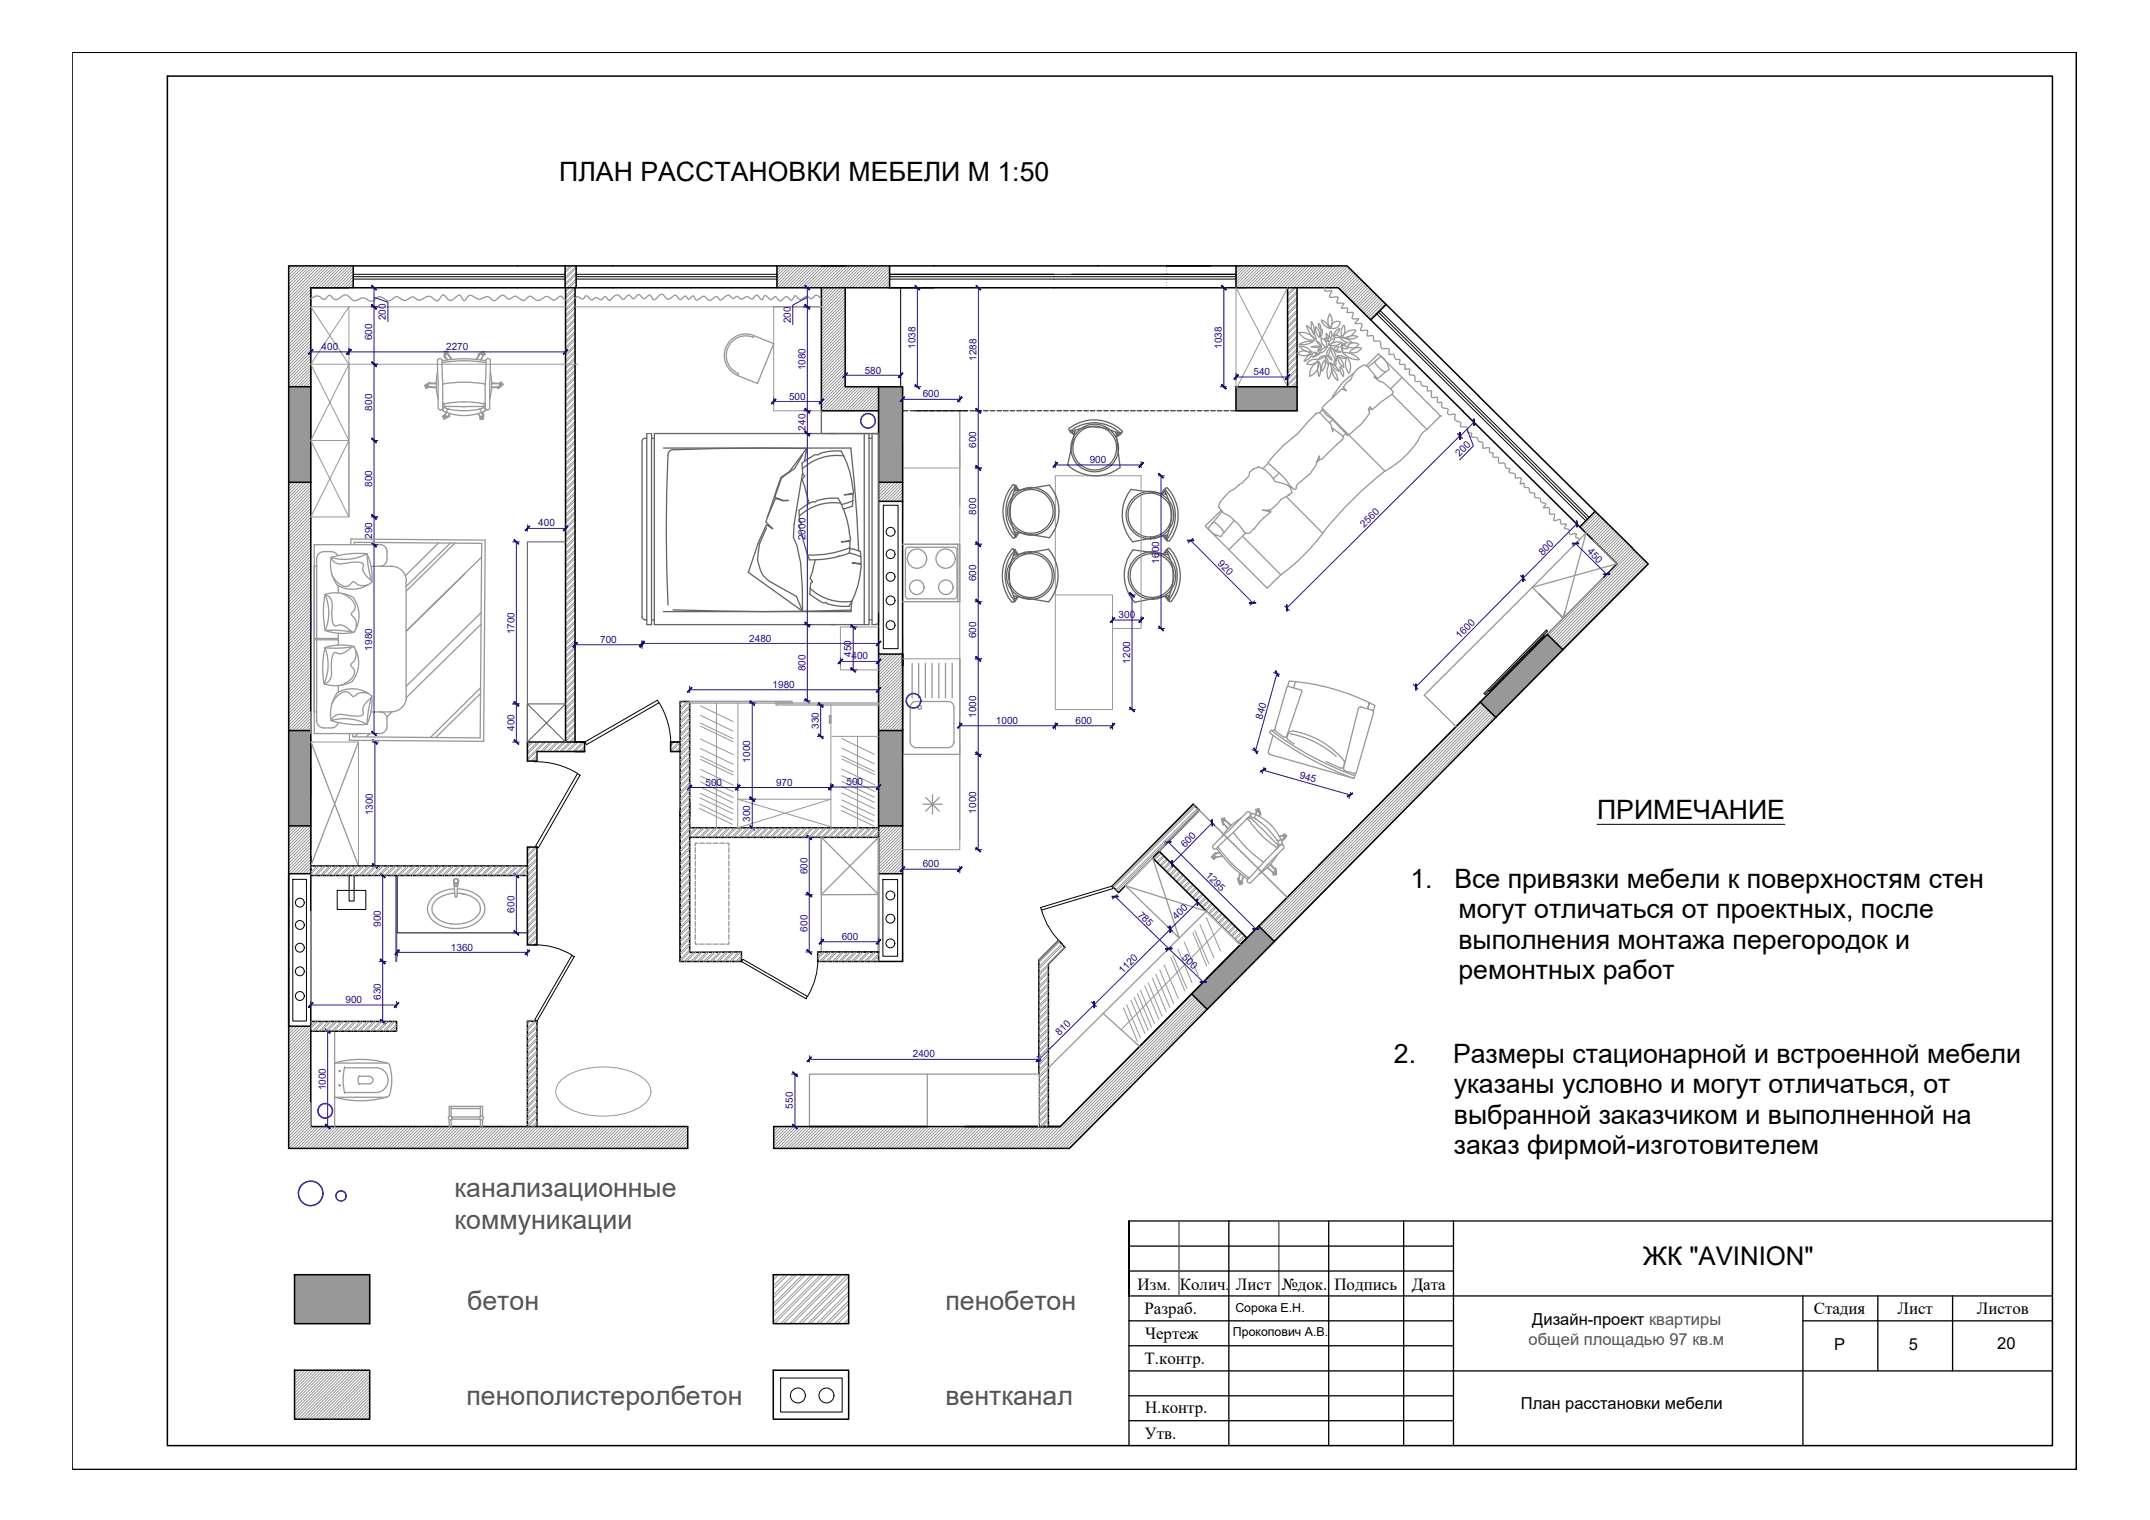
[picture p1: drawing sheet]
<svg xmlns="http://www.w3.org/2000/svg" width="420mm" height="297mm" viewBox="0 0 420 297" stroke-linecap="round" stroke-linejoin="round" font-family="sans-serif">
<defs><g id="words">
<g font-size="5.2">
<text x="109.3" y="35.4">ПЛАН РАССТАНОВКИ МЕБЕЛИ М 1:50</text>
<text x="312.1" y="160">ПРИМЕЧАНИЕ</text>
<text x="275.6" y="173.6">1.</text>
<text x="284.2" y="173.6">Все привязки мебели к поверхностям стен</text>
<text x="285" y="179.5">могут отличаться от проектных, после</text>
<text x="285" y="185.4">выполнения монтажа перегородок и</text>
<text x="285" y="191.4">ремонтных работ</text>
<text x="272.4" y="207.7">2.</text>
<text x="284" y="207.7">Размеры стационарной и встроенной мебели</text>
<text x="284.1" y="213.6">указаны условно и могут отличаться, от</text>
<text x="284.1" y="219.6">выбранной заказчиком и выполненной на</text>
<text x="284.1" y="225.5">заказ фирмой-изготовителем</text>
</g>
<g font-size="5.2" fill="#545454">
<text x="88.8" y="233.9">канализационные</text>
<text x="88.8" y="240.2">коммуникации</text>
<text x="91.3" y="256">бетон</text>
<text x="184.8" y="256">пенобетон</text>
<text x="91.2" y="274.6">пенополистеролбетон</text>
<text x="184.8" y="274.5">вентканал</text>
</g>
<text font-size="5" x="321.1" y="247.2">ЖК &quot;AVINION&quot;</text>
<g font-size="3.3">
<text x="222.3" y="252.1">Изм</text>
<text x="223.7" y="256.8">Разраб.</text>
<text x="230.6" y="252.1">Колич</text>
<text x="241.5" y="252">Лист</text>
<text x="250.5" y="252.1">№док.</text>
<text x="260.8" y="252.1">Подпись</text>
<text x="275.9" y="252.1">Дата</text>
<text x="354.4" y="256.7">Стадия</text>
<text x="370.8" y="256.7">Лист</text>
<text x="386.3" y="256.7">Листов</text>
<text x="223.8" y="261.6">Чертеж</text>
<text x="223.7" y="266.5">Т.контр.</text>
<text x="223.7" y="281.1">Утв.</text>
<text x="223.8" y="276.1">Н.контр.</text>
</g>
<text font-size="3.2" fill="#545454" x="298.7" y="262.9">общей площадью 97 кв.м</text>
<g font-size="3.2">
<text x="299.5" y="259">Дизайн-проект квартиры</text>
<text x="358.5" y="263.8">Р</text>
<text x="373" y="263.8">5</text>
<text x="390.3" y="263.5">20</text>
<text x="297.2" y="275.4">План расстановки мебели</text>
</g>
<g font-size="2.9">
<text x="228.1" y="252.1">.</text>
<text x="239.5" y="252.1">.</text>
</g>
<g font-size="2.4">
<text x="241.4" y="256.5">Сорока Е.Н.</text>
<text x="240.9" y="261.1">Прокопович А.В.</text>
</g>
<g font-size="2" fill="#250095">
<text x="75.4" y="62.6" transform="rotate(-90 75.4 62.6)">200</text>
<text x="154.5" y="63.1" transform="rotate(-90 154.5 63.1)">200</text>
<text x="62.9" y="68.4">400</text>
<text x="72.7" y="66.5" transform="rotate(-90 72.7 66.5)">600</text>
<text x="87.2" y="68.4">2270</text>
<text x="178.9" y="68.2" transform="rotate(-90 178.9 68.2)">1038</text>
<text x="190.8" y="70.5" transform="rotate(-90 190.8 70.5)">1288</text>
<text x="238.8" y="68.2" transform="rotate(-90 238.8 68.2)">1038</text>
<text x="157.4" y="72.4" transform="rotate(-90 157.4 72.4)">1080</text>
<text x="169" y="73">580</text>
<text x="180.3" y="77.7">600</text>
<text x="245" y="73.3">540</text>
<text x="72.7" y="80.2" transform="rotate(-90 72.7 80.2)">800</text>
<text x="154.2" y="78.1">500</text>
<text x="157.4" y="84.1" transform="rotate(-90 157.4 84.1)">240</text>
<text x="190.8" y="87.5" transform="rotate(-90 190.8 87.5)">600</text>
<text x="285.2" y="89.4" transform="rotate(-46 285.2 89.4)">200</text>
<text x="72.7" y="95.2" transform="rotate(-90 72.7 95.2)">800</text>
<text x="213" y="90.5">900</text>
<text x="190.8" y="100.6" transform="rotate(-90 190.8 100.6)">800</text>
<text x="72.7" y="105.3" transform="rotate(-90 72.7 105.3)">290</text>
<text x="105.2" y="102.9">400</text>
<text x="157.4" y="105.6" transform="rotate(-90 157.4 105.6)">2000</text>
<text x="266.6" y="103.2" transform="rotate(-45 266.6 103.2)">2560</text>
<text x="310.1" y="107.8" transform="rotate(44 310.1 107.8)">450</text>
<text x="190.8" y="113.6" transform="rotate(-90 190.8 113.6)">600</text>
<text x="226.5" y="110.1" transform="rotate(-90 226.5 110.1)">1600</text>
<text x="237.9" y="110.3" transform="rotate(45 237.9 110.3)">920</text>
<text x="301.5" y="108.6" transform="rotate(-45 301.5 108.6)">800</text>
<text x="100.5" y="124" transform="rotate(-90 100.5 124)">1700</text>
<text x="117.3" y="125.7">700</text>
<text x="146.4" y="125.4">2480</text>
<text x="190.8" y="124.8" transform="rotate(-90 190.8 124.8)">600</text>
<text x="218.6" y="120.8">300</text>
<text x="285.3" y="124.9" transform="rotate(-45 285.3 124.9)">1600</text>
<text x="72.7" y="127.1" transform="rotate(-90 72.7 127.1)">1980</text>
<text x="157.4" y="131.2" transform="rotate(-90 157.4 131.2)">800</text>
<text x="166.4" y="128.3" transform="rotate(-90 166.4 128.3)">450</text>
<text x="166.4" y="128.9">400</text>
<text x="220.8" y="129.7" transform="rotate(-90 220.8 129.7)">1200</text>
<text x="151" y="134.4">1980</text>
<text x="100.5" y="142.8" transform="rotate(-90 100.5 142.8)">400</text>
<text x="160" y="142.5" transform="rotate(-90 160 142.5)">330</text>
<text x="190.8" y="140.3" transform="rotate(-90 190.8 140.3)">1000</text>
<text x="194.6" y="141.4">1000</text>
<text x="210.2" y="141.4">600</text>
<text x="246.7" y="140.6" transform="rotate(-74 246.7 140.6)">840</text>
<text x="146.6" y="149" transform="rotate(-90 146.6 149)">1000</text>
<text x="137.9" y="153.5">500</text>
<text x="151.7" y="153.5">970</text>
<text x="165.4" y="153.4">500</text>
<text x="253.9" y="152.1" transform="rotate(16 253.9 152.1)">945</text>
<text x="72.9" y="159.4" transform="rotate(-90 72.9 159.4)">1300</text>
<text x="146.6" y="160.6" transform="rotate(-90 146.6 160.6)">300</text>
<text x="190.8" y="159" transform="rotate(-90 190.8 159)">1000</text>
<text x="231.6" y="165.7" transform="rotate(-46 231.6 165.7)">600</text>
<text x="157.8" y="170.9" transform="rotate(-90 157.8 170.9)">600</text>
<text x="180.3" y="169.5">600</text>
<text x="235.5" y="171.2" transform="rotate(45 235.5 171.2)">1295</text>
<text x="100.5" y="178.3" transform="rotate(-90 100.5 178.3)">600</text>
<text x="222.2" y="178.9" transform="rotate(44 222.2 178.9)">785</text>
<text x="229.9" y="179.8" transform="rotate(-44 229.9 179.8)">400</text>
<text x="74.4" y="181.1" transform="rotate(-90 74.4 181.1)">900</text>
<text x="88.1" y="185.8">1360</text>
<text x="157.8" y="182" transform="rotate(-90 157.8 182)">600</text>
<text x="164.5" y="183.7">600</text>
<text x="219.4" y="190.3" transform="rotate(-45 219.4 190.3)">1120</text>
<text x="230.9" y="187.3" transform="rotate(44 230.9 187.3)">500</text>
<text x="67.5" y="196">900</text>
<text x="74.4" y="195.4" transform="rotate(-90 74.4 195.4)">630</text>
<text x="207.1" y="202.5" transform="rotate(-44 207.1 202.5)">810</text>
<text x="178.4" y="206.6">2400</text>
<text x="63.7" y="213.1" transform="rotate(-90 63.7 213.1)">1000</text>
<text x="155" y="216.6" transform="rotate(-90 155 216.6)">550</text>
</g>
</g></defs>
<path d="M316 110.2l-13.6 13.8" fill="none" stroke="#636466" stroke-width=".3"/>
<g fill="none" stroke="#989898" stroke-width=".2">
<path d="M56.5 52h-.1M57.1 52l-.7 .6M57.7 52l-1.3 1.2M58.3 52l-1.9 1.8M58.9 52l-2.5 2.4M59.5 52l-3.1 3M60.1 52l-3.7 3.6M60.6 52l-4.2 4.1M60.7 56.6l-4.3 4.2M60.7 57.1l-4.3 4.3M60.7 57.7l-4.3 4.3M60.7 58.3l-4.3 4.3"/>
<path d="M60.7 58.9l-4.3 4.3M60.7 59.5l-4.3 4.3M61.2 52l-4.8 4.7M61.8 52l-5.4 5.3M62.4 52l-6 5.9M63 52l-6.6 6.5M63.6 52l-7.2 7.1M64.2 52l-7.8 7.7M64.8 52l-8.4 8.3M65.3 52l-4.3 4.2M65.9 52l-4.3 4.2M66.5 52l-4.3 4.2"/>
<path d="M67.1 52l-4.3 4.2M67.7 52l-4.3 4.2M68.3 52l-4.3 4.2M68.9 52l-4.4 4.2M69 52.3l-3.9 3.9M69 52.9l-3.3 3.3M69 53.5l-2.7 2.7M69 54.1l-2.1 2.1M69 54.7l-1.5 1.5M69 55.3l-.9 .9M69 55.9l-.3 .3M110.6 52h-.2"/>
<path d="M111.4 52l-1 .9M111.8 52l-1.4 1.3M112.4 57.2l-1.9 1.9M112.4 58.5l-1.9 1.8M112.4 59.7l-1.9 1.9M112.4 56.4l-1.9 1.9M112.4 57.6l-1.9 1.9M112.4 58.9l-1.9 1.9M112.6 54.5l-2.1 2.1M112.6 55.8l-2.1 2M112.6 54.9l-2.1 2.1M112.6 52l-2.2 2.2"/>
<path d="M112.6 53.2l-2.2 2.2M112.6 52.4l-2.2 2.2M112.6 53.7l-2.2 2.1M112.6 56.1v.1M152.1 52l-.3 .2M152.7 52l-.9 .8M153.3 52l-1.5 1.4M153.9 52l-2.1 1.9M154.5 52l-2.7 2.5M155 52l-3.2 3.1M155.6 52l-3.8 3.7M156.2 52l-4.3 4.2"/>
<path d="M156.8 52l-4.3 4.2M157.4 52l-4.3 4.2M158 52l-4.3 4.2M158.6 52l-4.4 4.2M159.1 52l-4.3 4.2M159.7 52l-4.3 4.2M160.3 52l-4.3 4.2M160.9 52l-4.3 4.2M161.5 52l-4.3 4.2M162.1 52l-4.3 4.2M162.6 52l-4.2 4.2M163.2 52l-4.3 4.2"/>
<path d="M163.8 52l-4.3 4.2M164.4 52l-4.3 4.2M165 52l-4.5 4.4M165.2 56.4l-4.7 4.7M165.2 57l-4.7 4.7M165.2 57.6l-4.7 4.7M165.2 58.2l-4.7 4.7M165.2 58.8l-4.7 4.7M165.2 59.4l-4.7 4.7M165.2 60l-4.7 4.6M165.6 52l-5.1 5M166.2 52l-5.7 5.6"/>
<path d="M166.7 52l-6.2 6.2M167.3 52l-6.8 6.8M167.9 52l-7.4 7.4M168.5 52l-8 8M169.1 52l-8.6 8.6M169.7 52l-4.3 4.2M170.3 52l-4.3 4.2M170.8 52l-4.2 4.2M171.4 52l-4.2 4.2M172 52l-4.2 4.2M172.6 52l-4.3 4.2M173.2 52l-4.3 4.2"/>
<path d="M173.8 52l-4.3 4.2M173.8 52.5l-3.7 3.7M173.8 53.1l-3.1 3.1M173.8 53.7l-2.5 2.5M173.8 54.2l-1.9 2M173.8 54.8l-1.4 1.4M173.8 55.4l-.8 .8M173.8 56l-.2 .2M227.9 54.1h.1M228 53.5h.1M228 52.3h.1M228 52.9h.1"/>
<path d="M228 54.6l-.1 .1M228 55.2l-.1 .1M228 55.8l-.1 .1M241.8 52l-.3 .2M242.4 52l-.9 .8M243 52l-1.5 1.4M243.6 52l-2.1 1.9M244.1 52l-2.6 2.5M244.7 52l-3.2 3.1M245.3 52l-3.8 3.7M245.9 52l-4.3 4.2M246.5 52l-4.3 4.2"/>
<path d="M247.1 52l-4.3 4.2M247.7 52l-4.3 4.2M248.2 52l-4.2 4.2M248.8 52l-4.3 4.2M249.4 52l-4.3 4.2M250 52l-4.3 4.2M250.6 52l-4.3 4.2M251.2 52l-4.3 4.2M251.8 52l-4.3 4.2M252 56.2l-.4 .4M252.3 52l-4.2 4.2M252.8 56.2l-1.2 1.2"/>
<path d="M252.9 52l-4.2 4.2M253.2 56.2l-1.6 1.6M253.5 56.8l-1.9 1.9M253.5 58.1l-1.9 1.9M253.5 59.3l-1.9 1.9M253.5 57.2l-1.9 1.9M253.5 58.5l-1.9 1.8M253.5 59.7l-1.9 1.9M253.5 52l-4.3 4.2M254.1 52l-4.3 4.2M254.7 52l-4.3 4.2M255.3 52l-4.3 4.2"/>
<path d="M255.8 52l-4.2 4.2M256.4 52l-4.2 4.2M257 52l-4.2 4.2M257.6 52l-4.2 4.2M258.2 52l-4.3 4.2M258.8 52l-4.3 4.2M259.4 52l-4.3 4.2M260 52l-4.3 4.2M260.5 52l-4.2 4.2M261.1 52l-4.2 4.2M261.7 52l-4.2 4.2M262.3 52l-4.3 4.2"/>
<path d="M262.9 52l-4.3 4.2M263.3 52.1l-4.1 4.1M263.6 52.4l-3.8 3.8M263.9 52.7l-3.5 3.5M264.2 52.9l-3.2 3.3M264.5 53.2l-3 3.1M264.8 53.5l-3 3.1M265.1 53.8l-3 3.1M265.4 54.1l-3 3.1M265.7 54.4l-3 3.1M266 54.7l-3 3M266.3 55l-3 3"/>
<path d="M266.6 55.3l-3 3M266.9 55.6l-3.1 3M267.2 55.9l-3.1 3M267.5 56.1l-3.1 3.1M267.8 56.4l-3.1 3.1M268.1 56.7l-3.1 3.1M268.4 57l-3.1 3M268.7 57.3l-3.1 3M269 57.6l-3.1 3M269.3 57.9l-3.1 3M269.6 58.2l-3.1 3M269.9 58.5l-3.1 3"/>
<path d="M270.2 58.8l-3.1 3M270.5 59.1l-3.1 3M270.7 59.4l-3 3M60.7 60.1l-4.3 4.3M60.7 60.7l-4.3 4.3M60.7 61.2l-4.3 4.3M60.7 61.8l-4.3 4.3M60.7 62.4l-4.3 4.3M60.7 63l-4.3 4.3M60.7 63.6l-4.3 4.3M60.7 64.2l-4.3 4.3M60.7 64.7l-4.3 4.4"/>
<path d="M60.7 65.3l-4.3 4.4M60.7 65.9l-4.3 4.3M60.7 66.5l-4.3 4.3M60.7 67.1l-4.3 4.3M60.7 67.7l-4.3 4.3M60.7 68.3l-4.3 4.3M60.7 68.8l-4.3 4.4M60.7 69.4l-4.3 4.4M60.7 70l-4.3 4.3M60.7 70.6l-4.3 4.3M60.7 71.2l-4.3 4.3M60.7 71.8l-3.8 3.8"/>
<path d="M60.7 72.4l-3.2 3.2M60.7 73l-2.6 2.6M60.7 73.5l-2 2.1M60.7 74.1l-1.4 1.5M60.7 74.7l-.9 .9M60.7 75.3l-.3 .3M112.4 63.5l-1.9 1.9M112.4 72.3l-1.9 1.8M112.4 61l-1.9 1.8M112.4 62.2l-1.9 1.9M112.4 64.7l-1.9 1.9M112.4 66l-1.9 1.9"/>
<path d="M112.4 67.3l-1.9 1.8M112.4 68.5l-1.9 1.9M112.4 69.8l-1.9 1.8M112.4 71l-1.9 1.9M112.4 60.2l-1.9 1.8M112.4 61.4l-1.9 1.9M112.4 62.7l-1.9 1.8M112.4 63.9l-1.9 1.9M112.4 65.2l-1.9 1.8M112.4 66.4l-1.9 1.9M112.4 67.7l-1.9 1.9M112.4 68.9l-1.9 1.9"/>
<path d="M112.4 70.2l-1.9 1.9M112.4 73.5l-1.9 1.9M112.4 74.8l-1.9 1.9M112.4 76l-1.9 1.9M112.4 77.3l-1.9 1.9M112.4 78.6l-1.9 1.8M112.4 79.8l-1.9 1.9M112.4 71.5l-1.9 1.8M112.4 72.7l-1.9 1.9M112.4 74l-1.9 1.8M112.4 75.2l-1.9 1.9M112.4 76.5l-1.9 1.8"/>
<path d="M112.4 77.7l-1.9 1.9M112.4 79l-1.9 1.9M165.2 60.6l-4.7 4.6M165.2 61.1l-4.7 4.7M165.2 61.7l-4.7 4.7M165.2 62.3l-4.7 4.7M165.2 62.9l-4.7 4.7M165.2 63.5l-4.7 4.7M165.2 64.1l-4.7 4.6M165.2 64.7l-4.7 4.6M165.2 65.2l-4.7 4.7M165.2 65.8l-4.7 4.7"/>
<path d="M165.2 66.4l-4.7 4.7M165.2 67l-4.7 4.7M165.2 67.6l-4.7 4.7M165.2 68.2l-4.7 4.6M165.2 68.8l-4.7 4.6M165.2 69.4l-4.7 4.6M165.2 69.9l-4.7 4.7M165.2 70.5l-4.7 4.7M165.2 71.1l-4.7 4.7M165.2 71.7l-4.7 4.6M165.2 72.3l-4.7 4.6M165.2 72.9l-4.7 4.6"/>
<path d="M165.2 73.5l-4.7 4.6M165.2 74.1l-4.7 4.6M165.2 74.6l-4.7 4.7M165.2 75.2l-4.7 4.7M165.4 75.6l-4.7 4.7M166 75.6l-4.7 4.7M166.6 75.6l-4.7 4.7M167.2 75.6l-4.7 4.7M167.7 75.6l-4.6 4.7M168.3 75.6l-4.7 4.7M168.9 75.6l-4.7 4.7M169.5 75.6l-4.7 4.7"/>
<path d="M170.1 75.6l-4.7 4.7M170.7 75.6l-4.7 4.7M171.2 75.6l-4.6 4.7M171.7 75.7l-4.5 4.6M171.7 76.3l-3.9 4M171.7 76.9l-3.4 3.4M171.7 77.5l-2.8 2.8M171.7 78.1l-2.2 2.2M171.7 78.7l-1.6 1.6M171.7 79.2l-1 1.1M171.7 79.8l-.4 .5M253.5 61.9l-1.9 1.8"/>
<path d="M253.5 64.8l-1.9 1.8M253.5 60.6l-1.9 1.9M253.5 63.1l-1.9 1.9M253.5 64.4l-1.9 1.8M253.5 65.6l-1.9 1.9M253.5 66.9l-1.9 1.8M253.5 68.1l-1.9 1.9M253.5 69.4l-1.9 1.9M253.5 70.6l-1.9 1.9M253.5 71.9l-1.9 1.9M253.5 73.2l-1.9 1.8M253.5 74.4l-1.2 1.2"/>
<path d="M253.5 61l-1.9 1.9M253.5 62.2l-1.9 1.9M253.5 63.5l-1.9 1.9M253.5 66l-1.9 1.9M253.5 67.3l-1.9 1.8M253.5 68.6l-1.9 1.8M253.5 69.8l-1.9 1.9M253.5 71l-1.9 1.9M253.5 72.3l-1.9 1.9M253.5 73.5l-1.9 2M253.5 74.8l-.8 .8M56.4 94.2h.1"/>
<path d="M57 94.2l-.6 .6M57.6 94.2l-1.2 1.2M58.2 94.2l-1.8 1.8M58.8 94.2l-2.4 2.4M59.4 94.2l-3 3M60 94.2l-3.6 3.6M60.6 94.2l-4.2 4.2M60.7 94.7l-4.3 4.2M60.7 95.3l-4.3 4.2M60.7 95.8l-4.3 4.3M60.7 96.4l-4.3 4.3M60.7 97l-4.3 4.3"/>
<path d="M60.7 97.6l-4.3 4.3M60.7 98.2l-4.3 4.3M60.7 98.8l-4.3 4.3M60.7 99.4l-4.3 4.2M60.7 99.9l-4.3 4.3M112.4 89.9l-1.9 1.9M112.4 98.7l-1.9 1.9M112.4 81.1l-1.9 1.8M112.4 82.4l-1.9 1.8M112.4 83.6l-1.9 1.9M112.4 84.9l-1.9 1.8M112.4 86.1l-1.9 1.9"/>
<path d="M112.4 87.4l-1.9 1.9M112.4 88.6l-1.9 1.9M112.4 91.2l-1.9 1.8M112.4 92.4l-1.9 1.8M112.4 93.7l-1.9 1.8M112.4 94.9l-1.9 1.9M112.4 96.2l-1.9 1.8M112.4 97.4l-1.9 1.9M112.4 99.9l-1.9 1.9M112.4 80.2l-1.9 1.9M112.4 81.5l-1.9 1.9M112.4 82.8l-1.9 1.8"/>
<path d="M112.4 84l-1.9 1.9M112.4 85.3l-1.9 1.8M112.4 86.5l-1.9 1.9M112.4 87.8l-1.9 1.8M112.4 89l-1.9 1.9M112.4 90.3l-1.9 1.9M112.4 91.5l-1.9 1.9M112.4 92.8l-1.9 1.9M112.4 94.1l-1.9 1.8M112.4 95.3l-1.9 1.9M112.4 96.6l-1.9 1.8M112.4 97.8l-1.9 1.9"/>
<path d="M112.4 99.1l-1.9 1.9M171.9 94.2l-.2 .3M172.5 94.2l-.8 .9M173.1 94.2l-1.4 1.4M173.7 94.2l-2 2M174.3 94.2l-2.6 2.6M174.9 94.2l-3.2 3.2M175.5 94.2l-3.8 3.8M176.1 94.2l-3.8 3.8M176.4 94.5l-3.5 3.5M176.4 95.1l-2.9 2.9M176.4 95.7l-2.3 2.3"/>
<path d="M176.4 96.3l-1.7 1.7M176.4 96.9l-1.2 1.1M176.4 97.4l-.6 .6M60.7 100.5l-4.3 4.3M60.7 101.1l-4.3 4.3M60.7 101.7l-4.3 4.3M60.7 102.3l-4.3 4.3M60.7 102.9l-4.3 4.3M60.7 103.4l-4.3 4.4M60.7 104l-4.3 4.3M60.7 104.6l-4.3 4.3M60.7 105.2l-4.3 4.3"/>
<path d="M60.7 105.8l-4.3 4.3M60.7 106.4l-4.3 4.3M60.7 107l-4.3 4.3M60.7 107.5l-4.3 4.4M60.7 108.1l-4.3 4.4M60.7 108.7l-4.3 4.3M60.7 109.3l-4.3 4.3M60.7 109.9l-4.3 4.3M60.7 110.5l-4.3 4.3M60.7 111.1l-4.3 4.3M60.7 111.6l-4.3 4.4M60.7 112.2l-4.3 4.4"/>
<path d="M60.7 112.8l-4.3 4.3M60.7 113.4l-4.3 4.3M60.7 114l-4.3 4.3M60.7 114.6l-4.3 4.3M60.7 115.2l-4.3 4.3M60.7 115.8l-4.3 4.3M60.7 116.3l-4.3 4.3M60.7 116.9l-4.3 4.3M60.7 117.5l-4.3 4.3M60.7 118.1l-4.3 4.3M60.7 118.7l-4.3 4.3M60.7 119.3l-4.3 4.3"/>
<path d="M60.7 119.9l-4.3 4.3M112.4 110.4l-1.9 1.9M112.4 111.6l-1.9 1.9M112.4 101.2l-1.9 1.9M112.4 102.5l-1.9 1.8M112.4 103.7l-1.9 1.9M112.4 105l-1.9 1.8M112.4 106.2l-1.9 1.9M112.4 107.5l-1.9 1.8M112.4 108.7l-1.9 1.9M112.4 110l-1.9 1.9M112.4 111.2l-1.9 1.9"/>
<path d="M112.4 112.5l-1.9 1.9M112.4 113.8l-1.9 1.8M112.4 115l-1.9 1.9M112.4 116.3l-1.9 1.8M112.4 117.5l-1.9 1.9M112.4 118.8l-1.9 1.8M112.4 100.3l-1.9 1.9M112.4 101.6l-1.9 1.9M112.4 102.9l-1.9 1.8M112.4 104.1l-1.9 1.9M112.4 105.4l-1.9 1.8M112.4 106.7l-1.9 1.8"/>
<path d="M112.4 107.9l-1.9 1.8M112.4 109.1l-1.9 1.9M112.4 112.9l-1.9 1.9M112.4 114.2l-1.9 1.8M112.4 115.4l-1.9 1.9M112.4 116.7l-1.9 1.8M112.4 118l-1.9 1.8M112.4 119.2l-1.9 1.8M311.3 105.5l4.7 4.7M312 100.2l-3.1 3M312.3 100.5l-3.1 3M312.6 100.8l-3.1 3"/>
<path d="M312.9 101.1l-3.1 3M313.2 101.4l-3.1 3M313.5 101.7l-3.1 3M313.8 102l-3.1 3M314.1 102.2l-3.1 3.1M314.4 102.5l-3.1 3.1M314.6 102.8l-3 3M314.9 103.1l-3 3M315.2 103.4l-3 3M315.5 103.7l-3 3M315.8 104l-3 3M316.1 104.3l-3 3"/>
<path d="M316.4 104.6l-3 3M316.7 104.8l-3 3.1M317 105.1l-3 3.1M317.3 105.4l-3 3.1M317.6 105.7l-3 3.1M317.9 106l-3 3.1M318.2 106.3l-3 3.1M318.5 106.6l-3 3M318.8 106.9l-3 3M319.1 107.2l-7.4 7.4M319.3 107.5l-16.7 16.7M319.6 107.8l-16.7 16.7"/>
<path d="M319.9 108l-16.7 16.8M320.2 108.3l-16.7 16.8M320.5 108.6l-16.7 16.8M320.8 108.9l-16.7 16.8M321.1 109.2l-16.7 16.8M321.4 109.5l-16.7 16.8M321.7 109.8l-16.7 16.7M322 110.1l-16.7 16.7M60.7 120.5l-4.3 4.2M60.7 121l-4.3 4.3M60.7 121.6l-4.3 4.3M60.7 122.2l-4.3 4.3"/>
<path d="M60.7 122.8l-4.3 4.3M60.7 123.4l-4.3 4.3M60.7 124l-4.3 4.3M60.7 124.6l-4.3 4.2M60.7 125.2l-4.3 4.2M60.7 125.7l-4.3 4.3M60.7 126.3l-4.3 4.3M60.7 126.9l-4.3 4.3M60.7 127.5l-4.3 4.3M60.7 128.1l-4.3 4.2M60.7 128.7l-4.3 4.2M60.7 129.3l-4.3 4.2"/>
<path d="M60.7 129.9l-4.3 4.2M60.7 130.4l-4.3 4.3M60.7 131l-4.3 4.3M60.7 131.6l-4.3 4.3M60.7 132.2l-4.3 4.3M60.7 132.8l-4.3 4.2M60.7 133.4l-4.3 4.2M60.7 134l-4.3 4.2M60.7 134.5l-4.3 4.3M60.7 135.1l-4.3 4.3M60.7 135.7l-4.3 4.3M60.7 136.3l-4.3 4.3"/>
<path d="M60.7 136.9l-4.3 4.3M60.7 137.5l-4.3 4.2M60.7 138.1l-4.3 4.2M60.7 138.6l-4.1 4.2M60.7 139.2l-3.5 3.6M60.7 139.8l-2.9 3M112.4 125.1l-1.9 1.8M112.4 133.9l-1.9 1.8M112.4 120l-1.9 1.9M112.4 121.3l-1.9 1.9M112.4 122.5l-1.9 1.9M112.4 123.8l-1.9 1.9"/>
<path d="M112.4 126.3l-1.9 1.9M112.4 127.6l-1.9 1.8M112.4 128.8l-1.9 1.9M112.4 130.1l-1.9 1.9M112.4 131.3l-1.9 1.9M112.4 132.6l-1.9 1.9M112.4 135.1l-1.9 1.9M112.4 136.4l-1.9 1.8M112.4 137.6l-1.9 1.9M112.4 138.9l-1.9 1.8M112.4 120.5l-1.9 1.8M112.4 121.7l-1.9 1.9"/>
<path d="M112.4 123l-1.9 1.8M112.4 124.2l-1.9 1.9M112.4 125.5l-1.9 1.9M112.4 126.7l-1.9 1.9M112.4 128l-1.9 1.9M112.4 129.3l-1.9 1.8M112.4 130.5l-1.9 1.8M112.4 131.8l-1.9 1.8M112.4 133l-1.9 1.9M112.4 134.3l-1.9 1.8M112.4 135.5l-1.9 1.9M112.4 136.8l-1.9 1.9"/>
<path d="M112.4 138l-1.9 1.9M112.4 139.3l-1.9 1.9M133 137.1l-.1 .1M133.5 137.1l-.6 .5M134.3 137.1l-1.4 1.3M134.7 137.1l-1.8 1.8M134.8 137.9l-1.9 1.8M134.8 139.1l-1.9 1.9M134.8 138.3l-1.9 1.8M134.8 139.5l-1.9 1.9M171.8 127.8l-.1 .1M172.4 127.8l-.7 .7"/>
<path d="M173 127.8l-1.3 1.3M173.6 127.8l-1.9 1.8M174.1 127.8l-2.4 2.4M174.7 127.8l-3 3M175.3 127.8l-3.6 3.6M175.9 127.8l-4.2 4.2M176.4 127.9l-4.7 4.7M176.4 128.5l-4.7 4.7M176.4 129.1l-4.7 4.6M176.4 129.7l-4.7 4.6M176.4 130.3l-4.7 4.6M176.4 130.9l-4.7 4.6"/>
<path d="M176.4 131.5l-4.7 4.6M176.4 132l-4.7 4.7M176.4 132.6l-4.7 4.7M176.4 133.2l-4.7 4.7M176.4 133.8l-4.7 4.6M176.4 134.4l-4.7 4.6M176.4 135l-4.7 4.6M176.4 135.6l-4.7 4.6M176.4 136.1l-4.7 4.7M176.4 137.3l-4.7 4.7M176.4 136.7l-4.7 4.7M176.4 137.9l-4.7 4.7"/>
<path d="M176.4 138.5l-4.3 4.3M176.4 139.1l-3.7 3.7M176.4 139.7l-3.1 3.1M289.4 137.4l-32.3 32.3M289.7 137.7l-43.5 43.5M290 138l-43.5 43.5M290.3 138.3l-43.5 43.5M290.6 138.6l-43.5 43.5M290.9 138.8l-43.5 43.6M291.2 139.1l-43.5 43.6M291.5 139.4l-43.5 43.5M291.8 139.7l-43.5 43.5"/>
<path d="M60.7 140.4l-2.3 2.4M60.7 141l-1.7 1.8M60.7 141.6l-1.2 1.2M60.7 142.1l-.6 .7M60.7 142.7v.1M103.7 145l-.6 .7M104.2 145l-1.1 1.1M104.9 147.6l-1.1 1.1M104.9 148l-.7 .7M105 145l-1.9 2M105.4 145l-2.3 2.4M106.3 145l-3.2 3.2"/>
<path d="M106.7 145l-3.6 3.6M107.5 145l-1.9 1.9M107.9 145l-1.8 1.9M108.8 145l-1.9 1.9M109.2 145l-1.9 1.9M110.1 145l-1.9 1.9M110.5 145l-1.9 1.9M112.4 143.9l-3 3M112.4 144.3l-2.6 2.6M112.4 140.1l-1.9 1.9M112.4 141.4l-1.9 1.9M112.4 142.6l-1.9 1.9"/>
<path d="M112.4 140.6l-1.9 1.8M112.4 141.8l-1.9 1.9M112.4 143.1l-1.9 1.8M112.6 145l-1.9 1.9M113 145l-1.9 1.9M113.8 145l-1.8 1.9M114.2 145.8l-1 1.1M114.2 145l-1.9 1.9M114.2 146.2l-.6 .7M131.4 145l-.4 .3M131.8 145l-.8 .8M132.7 145l-1.7 1.6"/>
<path d="M134.8 157.1l-1.9 1.9M134.8 141.6l-1.9 1.9M134.8 142.9l-1.9 1.9M134.8 144.1l-2.8 2.8M134.8 142l-1.9 1.9M134.8 143.3l-3.6 3.6M134.8 144.5l-2.4 2.4M134.8 140.3l-1.9 1.9M134.8 145.4l-1.9 1.8M134.8 146.7l-1.9 1.8M134.8 147.9l-1.9 1.8M134.8 149.2l-1.9 1.8"/>
<path d="M134.8 150.4l-1.9 1.9M134.8 152.9l-1.9 1.9M134.8 154.2l-1.9 1.9M134.8 140.8l-1.9 1.8M134.8 145.8l-1.9 1.9M134.8 147.1l-1.9 1.8M134.8 148.3l-1.9 1.9M134.8 150.8l-1.9 1.9M134.8 153.3l-1.9 1.9M134.8 154.6l-1.9 1.9M134.8 151.7l-1.9 1.8M134.8 155.4l-1.9 1.9"/>
<path d="M134.8 156.7l-1.9 1.9M134.8 158l-1.9 1.8M134.8 159.2l-1.9 1.9M134.8 149.6l-1.9 1.8M134.8 152.1l-1.9 1.8M134.8 155.8l-1.9 1.9M134.8 158.4l-1.9 1.8M134.8 159.6l-1.9 1.9M176.4 140.2l-2.6 2.6M176.4 140.8l-2 2M176.4 141.4l-1.4 1.4M176.4 142l-.8 .8"/>
<path d="M176.4 142.6l-.2 .2M233.4 157.4l-15.9 15.9M233.6 157.6l-15.9 15.9M234 158l-15.9 15.9M234.2 158.2l-15.9 15.9M279.2 153.5l-30.3 30.3M292.1 140l-43.5 43.5M56.7 161.4l-.3 .3M57.3 161.4l-.9 .9M57.9 161.4l-1.5 1.5M58.5 161.4l-2.1 2M59 161.4l-2.6 2.6"/>
<path d="M59.6 161.4l-3.2 3.2M60.2 161.4l-3.8 3.8M60.7 161.5l-4.3 4.3M60.7 162.1l-4.3 4.3M60.7 162.7l-4.3 4.3M60.7 163.3l-4.3 4.2M60.7 163.8l-4.3 4.3M60.7 164.4l-4.3 4.3M60.7 165l-4.3 4.3M60.7 165.6l-4.3 4.3M60.7 166.2l-4.3 4.3M60.7 166.8l-3.9 3.9"/>
<path d="M60.7 167.4l-3.4 3.3M60.7 168l-2.8 2.7M60.7 168.5l-2.2 2.2M60.7 169.1l-1.6 1.6M60.7 169.7l-1 1M60.7 170.3l-.4 .4M61.1 169.2l-.4 .4M61.9 169.2l-1.2 1.2M62.3 169.2l-1.6 1.7M63.2 169.2l-1.9 1.9M63.6 169.2l-1.8 1.9M64.5 169.2l-1.9 1.9"/>
<path d="M64.9 169.2l-1.9 1.9M65.7 169.2l-1.9 1.9M66.1 169.2l-1.9 1.9M67 169.2l-1.9 1.9M67.4 169.2l-1.9 1.9M68.2 169.2l-1.8 1.9M68.7 169.2l-1.9 1.9M69.5 169.2l-1.9 1.9M69.9 169.2l-1.9 1.9M70.7 169.2l-1.8 1.9M71.1 169.2l-1.8 1.9M72 169.2l-1.9 1.9"/>
<path d="M72.4 169.2l-1.8 1.9M73.2 169.2l-1.8 1.9M73.6 169.2l-1.8 1.9M74.5 169.2l-1.9 1.9M74.9 169.2l-1.8 1.9M75.8 169.2l-1.9 1.9M76.2 169.2l-1.9 1.9M77 169.2l-1.9 1.9M77.4 169.2l-1.8 1.9M78.3 169.2l-1.9 1.9M78.7 169.2l-1.9 1.9M79.5 169.2l-1.8 1.9"/>
<path d="M80 169.2l-1.9 1.9M80.8 169.2l-1.9 1.9M81.2 169.2l-1.9 1.9M82 169.2l-1.8 1.9M82.5 169.2l-1.9 1.9M83.3 169.2l-1.9 1.9M83.7 169.2l-1.8 1.9M84.5 169.2l-1.8 1.9M84.9 169.2l-1.8 1.9M85.8 169.2l-1.9 1.9M86.2 169.2l-1.8 1.9M87.1 169.2l-1.9 1.9"/>
<path d="M87.5 169.2l-1.9 1.9M88.3 169.2l-1.9 1.9M88.7 169.2l-1.8 1.9M89.6 169.2l-1.9 1.9M90 169.2l-1.9 1.9M90.8 169.2l-1.8 1.9M91.3 169.2l-1.9 1.9M92.1 169.2l-1.9 1.9M92.5 169.2l-1.9 1.9M93.3 169.2l-1.8 1.9M93.8 169.2l-1.9 1.9M94.6 169.2l-1.9 1.9"/>
<path d="M95 169.2l-1.8 1.9M95.9 169.2l-1.9 1.9M96.3 169.2l-1.9 1.9M97.1 169.2l-1.9 1.9M97.5 169.2l-1.8 1.9M98.4 169.2l-1.9 1.9M98.8 169.2l-1.9 1.9M99.6 169.2l-1.8 1.9M100.1 169.2l-1.9 1.9M100.9 169.2l-1.9 1.9M101.3 169.2l-1.9 1.9M102.1 169.2l-1.8 1.9"/>
<path d="M102.6 169.2l-1.9 1.9M103.3 165.5l-.2 .3M103.7 165.5l-.6 .7M104.6 165.5l-1.5 1.6M104.9 179.4l-1.8 1.9M104.9 171.5l-1.8 1.8M104.9 172.7l-1.8 1.9M104.9 174l-1.8 1.8M104.9 171.9l-1.8 1.9M104.9 173.2l-1.8 1.8M104.9 166.4l-1.8 1.9M104.9 167.7l-3.4 3.4"/>
<path d="M104.9 169l-2.1 2.1M104.9 170.2l-1.8 1.9M104.9 175.2l-1.8 1.9M104.9 176.5l-1.8 1.9M104.9 177.7l-1.8 1.9M104.9 179l-1.8 1.9M104.9 165.6l-1.8 1.9M104.9 166.8l-1.8 1.9M104.9 168.1l-3 3M104.9 169.4l-1.8 1.9M104.9 170.6l-1.8 1.9M104.9 174.4l-1.8 1.8"/>
<path d="M104.9 175.7l-1.8 1.8M104.9 176.9l-1.8 1.9M104.9 178.2l-1.8 1.8M134.8 164.2l-1.9 1.9M134.8 171.8l-1.9 1.8M134.8 173l-1.9 1.9M134.8 174.3l-1.9 1.9M134.8 176l-1.9 1.8M134.8 178.1l-1.9 1.8M134.8 179.3l-1.9 1.9M134.8 177.2l-1.9 1.9M134.8 178.5l-1.9 1.9"/>
<path d="M134.8 179.7l-1.9 1.9M134.8 160.5l-1.9 1.8M134.8 161.7l-1.9 1.9M134.8 165.5l-1.9 1.9M134.8 166.8l-1.9 1.8M134.8 168l-1.9 1.9M134.8 169.3l-1.9 1.8M134.8 170.5l-1.9 1.9M134.8 175.5l-1.9 1.9M134.8 176.8l-1.9 1.9M134.8 160.9l-1.9 1.8M134.8 164.6l-1.9 1.9"/>
<path d="M134.8 165.9l-1.9 1.9M134.8 167.1l-1.9 1.9M134.8 168.4l-1.9 1.9M134.8 169.7l-1.9 1.8M134.8 170.9l-1.9 1.9M134.8 172.2l-1.9 1.8M134.8 173.5l-1.9 1.8M134.8 174.7l-1.9 1.9M135.2 161.8l-2.3 2.2M136 161.8l-3.1 3.1M136.4 161.8l-3.5 3.4M137.2 161.8l-1.8 1.8"/>
<path d="M137.7 161.8l-1.9 1.8M138.5 161.8l-1.9 1.8M138.9 161.8l-1.8 1.8M139.7 161.8l-1.8 1.8M140.2 161.8l-1.9 1.8M141 161.8l-1.9 1.8M141.4 161.8l-1.8 1.8M142.3 161.8l-1.9 1.8M142.7 161.8l-1.9 1.8M143.5 161.8l-1.9 1.8M143.9 161.8l-1.8 1.8M144.8 161.8l-1.9 1.8"/>
<path d="M145.2 161.8l-1.9 1.8M146 161.8l-1.8 1.8M146.5 161.8l-1.9 1.8M147.3 161.8l-1.9 1.8M147.7 161.8l-1.9 1.8M148.5 161.8l-1.8 1.8M149 161.8l-1.9 1.8M149.8 161.8l-1.9 1.8M150.2 161.8l-1.8 1.8M151 161.8l-1.8 1.8M151.5 161.8l-1.9 1.8M152.3 161.8l-1.9 1.8"/>
<path d="M152.7 161.8l-1.8 1.8M153.6 161.8l-1.9 1.8M154 161.8l-1.9 1.8M154.8 161.8l-1.9 1.8M155.2 161.8l-1.8 1.8M156.1 161.8l-1.9 1.8M156.5 161.8l-1.9 1.8M157.3 161.8l-1.8 1.8M157.8 161.8l-1.9 1.8M158.6 161.8l-1.9 1.8M159 161.8l-1.9 1.8M159.8 161.8l-1.8 1.8"/>
<path d="M160.3 161.8l-1.9 1.8M161.1 161.8l-1.9 1.8M161.5 161.8l-1.8 1.8M162.4 161.8l-1.9 1.8M162.8 161.8l-1.9 1.8M163.6 161.8l-1.9 1.8M164 161.8l-1.8 1.8M164.9 161.8l-1.9 1.8M165.3 161.8l-1.9 1.8M166.1 161.8l-1.8 1.8M166.5 161.8l-1.8 1.8M167.4 161.8l-1.9 1.8"/>
<path d="M167.8 161.8l-1.9 1.8M168.6 161.8l-1.8 1.8M169.1 161.8l-1.9 1.8M169.9 161.8l-1.9 1.8M170.3 161.8l-1.9 1.8M171.1 161.8l-1.8 1.8M171.6 161.8l-1.9 1.8M171.7 162.9l-.7 .7M172.2 161.4l-.5 .5M172.8 161.4l-2.3 2.2M173.4 161.4l-1.7 1.7M174 161.4l-2.3 2.3"/>
<path d="M174.6 161.4l-2.9 2.9M175.2 161.4l-3.5 3.4M175.7 161.4l-4 4M176.3 161.4l-4.6 4.6M176.4 161.9l-4.7 4.7M176.4 162.5l-4.7 4.7M176.4 163.1l-4.7 4.7M176.4 163.7l-4.7 4.6M176.4 164.3l-4.7 4.6M176.4 164.9l-4.7 4.6M176.4 165.5l-4.7 4.6M176.4 166l-4.7 4.7"/>
<path d="M176.4 166.6l-4.1 4.1M176.4 167.2l-3.6 3.5M176.4 167.8l-3 2.9M176.4 168.4l-2.4 2.3M176.4 169l-1.8 1.7M176.4 169.6l-1.2 1.1M176.4 170.2l-.6 .5M176.4 170.7h-.1M226.7 166.5l-1.3 1.3M226.9 166.7l-1.3 1.3M227.4 167.1l-1.4 1.4M227.6 167.4l-1.3 1.3"/>
<path d="M228 167.8l-1.3 1.3M228.2 168l-1.3 1.3M228.6 168.4l-1.3 1.3M228.8 168.6l-1.3 1.3M229.2 169l-1.3 1.3M229.4 169.2l-1.3 1.3M229.9 169.6l-1.4 1.4M230.1 169.9l-1.3 1.3M230.5 170.3l-1.3 1.3M230.7 170.5l-1.3 1.3M231.1 170.9l-1.3 1.3M231.3 171.1l-1.3 1.3"/>
<path d="M231.8 171.5l-1.4 1.3M232 171.7l-1.3 1.3M232.4 172.1l-1.3 1.4M232.6 172.4l-1.3 1.3M233 172.8l-1.3 1.3M233.2 173l-1.3 1.3M233.7 173.4l-1.3 1.3M233.9 173.6l-1.3 1.3M234.3 174l-1.3 1.3M234.5 174.2l-1.3 1.3M234.9 174.6l-1.3 1.4M235.1 174.9l-1.3 1.3"/>
<path d="M235.6 175.3l-1.3 1.3M235.8 175.5l-1.3 1.3M236.2 175.9l-1.3 1.3M236.4 176.1l-1.3 1.3M236.8 176.5l-1.3 1.3M237 176.7l-1.3 1.3M237.4 177.1l-1.3 1.3M237.6 177.3l-1.3 1.4M238.1 177.8l-1.3 1.3M238.3 178l-1.3 1.3M238.7 178.4l-1.3 1.3M238.9 178.6l-1.3 1.3"/>
<path d="M239.3 179l-1.3 1.3M239.6 179.2l-1.4 1.3M240 179.6l-1.3 1.3M240.2 179.8l-1.3 1.4M60.9 199.6l-.2 .1M61.7 199.6l-1 1M62.1 199.6l-1.4 1.4M62.9 199.6l-1.8 1.9M63.4 199.6l-1.9 1.9M64.2 199.6l-1.9 1.9M64.6 199.6l-1.8 1.9M65.4 199.6l-1.8 1.9"/>
<path d="M65.9 199.6l-1.9 1.9M66.7 199.6l-1.9 1.9M67.1 199.6l-1.8 1.9M68 199.6l-1.9 1.9M68.4 199.6l-1.9 1.9M69.2 199.6l-1.9 1.9M69.6 199.6l-1.8 1.9M70.5 199.6l-1.9 1.9M70.9 199.6l-1.9 1.9M71.7 199.6l-1.8 1.9M72.2 199.6l-1.9 1.9M73 199.6l-1.9 1.9"/>
<path d="M73.4 199.6l-1.9 1.9M74.2 199.6l-1.8 1.9M74.7 199.6l-1.9 1.9M75.5 199.6l-1.9 1.9M75.9 199.6l-1.8 1.9M76.7 199.6l-1.8 1.9M77.2 199.6l-1.9 1.9M103.2 199.6l-.1 .1M103.6 199.6l-.5 .5M104.4 199.6l-1.3 1.4M104.8 199.6l-1.7 1.8M104.9 180.3l-1.8 1.8"/>
<path d="M104.9 181.5l-1.8 1.9M104.9 182.8l-1.8 1.8M104.9 184l-.6 .7M104.9 180.7l-1.8 1.9M104.9 181.9l-1.8 1.9M104.9 183.2l-1.5 1.5M104.9 184.5l-.2 .2M134.8 183.1l-1.9 1.8M134.8 181.8l-1.9 1.9M134.8 185.6l-1.9 1.9M134.8 181l-1.9 1.9M134.8 182.3l-1.9 1.8"/>
<path d="M134.8 184.8l-1.9 1.8M134.8 186l-1.9 1.9M134.8 180.6l-1.9 1.8M134.8 184.3l-1.9 1.9M134.8 183.5l-1.9 1.8M135.5 186.1l-1.8 1.8M136 186.1l-1.9 1.8M136.8 186.1l-1.8 1.8M137.2 186.1l-1.8 1.8M138.1 186.1l-1.8 1.8M138.5 186.1l-1.8 1.8M139.3 186.1l-1.8 1.8"/>
<path d="M139.8 186.1l-1.9 1.8M140.6 186.1l-1.8 1.8M141 186l-1.8 1.9M141.8 186l-1.8 1.9M142.3 186l-1.9 1.9M143.1 186l-1.8 1.9M143.5 186l-1.8 1.9M144.4 186l-1.9 1.9M144.8 186l-1.9 1.9M144.9 186.8l-1.1 1.1M144.9 187.2l-.7 .7M159.9 186l-.1 .1"/>
<path d="M160.7 186l-.9 1M161.1 186l-1.3 1.4M162 186l-1.9 1.9M162.4 186l-1.8 1.9M163.2 186l-1.8 1.9M163.6 186l-1.8 1.9M164.5 186l-1.9 1.9M164.9 186l-1.8 1.9M165.8 186l-1.9 1.9M166.2 186l-1.9 1.9M167 186l-1.9 1.9M167.4 186l-1.8 1.9"/>
<path d="M168.3 186l-1.9 1.9M168.7 186l-1.9 1.9M169.5 186l-1.8 1.9M170 186l-1.9 1.9M170.8 186l-1.9 1.9M171.2 186l-1.9 1.9M171.7 186.4l-1.5 1.5M171.7 187.6l-.3 .3M171.7 186.7l-1.1 1.2M204.9 199.7l-1.9 1.8M204.9 190.9l-1.9 1.8M204.9 192.1l-1.9 1.9"/>
<path d="M204.9 193.4l-1.9 1.8M204.9 194.6l-1.9 1.9M204.9 195.9l-1.9 1.9M204.9 197.1l-1.9 1.9M204.9 198.4l-1.9 1.9M204.9 193.8l-1.9 1.8M204.9 195l-1.9 1.9M204.9 196.3l-1.9 1.9M204.9 198.8l-1.9 1.9M204.9 197.5l-1.9 1.9M204.9 189.6l-1.9 1.8M204.9 188.7l-1.9 1.9"/>
<path d="M204.9 190l-1.9 1.9M204.9 191.3l-1.9 1.8M204.9 192.5l-1.9 1.9M206.9 183.8l-3.9 3.9M207.1 184l-4.1 4.1M207.5 184.5l-4.5 4.4M207.7 184.7l-4.7 4.7M208.1 185.1l-5.1 5.1M233 194.4l-30 30M233.3 194.7l-29.7 29.7M233.6 195l-29.4 29.4M233.9 195.3l-29.2 29.1"/>
<path d="M234.2 195.6l-28.9 28.8M234.5 195.8l-28.6 28.6M234.8 196.1l-28.3 28.3M235.1 196.4l-28 28M235.4 196.7l-27.7 27.7M235.7 197l-27.5 27.4M240.6 180.3l-1.3 1.3M240.8 180.5l-1.3 1.3M241.2 180.9l-1.3 1.3M241.5 181.1l-1.4 1.3M241.9 181.5l-1.3 1.3M242.1 181.7l-1.3 1.3"/>
<path d="M242.5 182.1l-1.3 1.3M242.7 182.3l-1.3 1.4M243.1 182.8l-1.3 1.3M243.4 183l-1.4 1.3M56.8 200.5l-.4 .5M57.4 200.5l-1 1.1M58 200.5l-1.6 1.6M58.6 200.5l-2.2 2.2M59.2 200.5l-2.8 2.8M59.8 200.5l-3.4 3.4M60.4 200.5l-4 4M60.7 200.8l-4.3 4.3"/>
<path d="M60.7 201.4l-4.3 4.3M60.7 201.9l-4.3 4.3M60.7 202.5l-4.3 4.3M60.7 203.1l-4.3 4.3M60.7 203.7l-4.3 4.3M60.7 204.3l-4.3 4.3M60.7 204.9l-4.3 4.3M60.7 205.5l-4.3 4.2M60.7 206.1l-4.3 4.2M60.7 206.6l-4.3 4.3M60.7 207.2l-4.3 4.3M60.7 207.8l-4.3 4.3"/>
<path d="M60.7 208.4l-4.3 4.3M60.7 209l-4.3 4.3M60.7 209.6l-4.3 4.2M60.7 210.2l-4.3 4.2M60.7 210.7l-4.3 4.3M60.7 211.3l-4.3 4.3M60.7 211.9l-4.3 4.3M60.7 212.5l-4.3 4.3M60.7 213.1l-4.3 4.3M60.7 213.7l-4.3 4.2M60.7 214.3l-4.3 4.2M60.7 214.9l-4.3 4.2"/>
<path d="M60.7 215.4l-4.3 4.3M60.7 216l-4.3 4.3M60.7 216.6l-4.3 4.3M60.7 217.2l-4.3 4.3M60.7 217.8l-4.3 4.3M60.7 218.4l-4.3 4.2M60.7 219l-4.3 4.2M60.7 219.5l-4.3 4.3M77.5 200.1l-1.4 1.4M77.5 201.4l-.1 .1M77.5 200.5l-.9 1M104.9 202.9l-1.8 1.8"/>
<path d="M104.9 204.1l-1.8 1.9M104.9 205.8l-1.8 1.9M104.9 207.1l-1.8 1.8M104.9 212.9l-1.8 1.9M104.9 214.6l-1.8 1.9M104.9 207.9l-1.8 1.9M104.9 211.7l-1.8 1.8M104.9 215.4l-1.8 1.9M104.9 209.6l-1.8 1.8M104.9 210.8l-1.8 1.9M104.9 215.9l-1.8 1.8M104.9 217.1l-1.8 1.9"/>
<path d="M104.9 200.4l-1.8 1.8M104.9 201.6l-1.8 1.9M104.9 205.4l-1.8 1.8M104.9 206.6l-1.8 1.9M104.9 209.1l-1.8 1.9M104.9 210.4l-1.8 1.9M104.9 214.2l-1.8 1.8M104.9 216.7l-1.8 1.8M104.9 217.9l-1.8 1.9M104.9 219.2l-.9 .9M104.9 200.8l-1.8 1.8M104.9 202l-1.8 1.9"/>
<path d="M104.9 203.3l-1.8 1.9M104.9 204.5l-1.8 1.9M104.9 208.3l-1.8 1.9M104.9 212.1l-1.8 1.9M104.9 213.3l-1.8 1.9M104.9 218.4l-1.7 1.7M104.9 219.6l-.5 .5M204.9 202.6l-1.9 1.8M204.9 211.4l-1.9 1.8M204.9 212.6l-1.9 1.9M204.9 202.2l-1.9 1.8M204.9 203.4l-1.9 1.9"/>
<path d="M204.9 205.9l-1.9 1.9M204.9 207.2l-1.9 1.9M204.9 208.4l-1.9 1.9M204.9 209.7l-1.9 1.9M204.9 211l-1.9 1.8M204.9 213.5l-1.9 1.8M204.9 214.7l-1.9 1.9M204.9 218.5l-1.7 1.6M204.9 200.1l-1.9 1.8M204.9 203.8l-1.9 1.9M204.9 207.6l-1.9 1.9M204.9 208.8l-1.9 1.9"/>
<path d="M204.9 213.9l-1.9 1.8M204.9 215.2l-1.9 1.8M204.9 218.9l-1.2 1.2M204.9 206.3l-1.9 1.9M204.9 200.9l-1.9 1.8M204.9 204.7l-1.9 1.8M204.9 212.2l-1.9 1.9M204.9 216l-1.9 1.9M204.9 217.2l-1.9 1.9M204.9 219.7l-.4 .4M204.9 201.3l-1.9 1.9M204.9 205.1l-1.9 1.8"/>
<path d="M204.9 210.1l-1.9 1.9M204.9 216.4l-1.9 1.8M204.9 217.6l-1.9 1.9M224.6 208.7l-15.8 15.7M60.7 220.1l-4.3 4.3M61.3 220.1l-4.3 4.3M61.9 220.1l-4.3 4.3M62.4 220.1l-4.2 4.3M63 220.1l-4.3 4.3M63.6 220.1l-4.3 4.3M64.2 220.1l-4.3 4.3M64.8 220.1l-4.3 4.3"/>
<path d="M65.4 220.1l-4.3 4.3M66 220.1l-4.3 4.3M66.5 220.1l-4.2 4.3M67.1 220.1l-4.2 4.3M67.7 220.1l-4.3 4.3M68.3 220.1l-4.3 4.3M68.9 220.1l-4.3 4.3M69.5 220.1l-4.3 4.3M70 220.1l-4.2 4.3M70.6 220.1l-4.2 4.3M71.2 220.1l-4.2 4.3M71.8 220.1l-4.3 4.3"/>
<path d="M72.4 220.1l-4.3 4.3M73 220.1l-4.3 4.3M73.6 220.1l-4.3 4.3M74.2 220.1l-4.3 4.3M74.7 220.1l-4.2 4.3M75.3 220.1l-4.2 4.3M75.9 220.1l-4.2 4.3M76.5 220.1l-4.3 4.3M77.1 220.1l-4.3 4.3M77.7 220.1l-4.3 4.3M78.3 220.1l-4.3 4.3M78.9 220.1l-4.3 4.3"/>
<path d="M79.4 220.1l-4.2 4.3M80 220.1l-4.2 4.3M80.6 220.1l-4.3 4.3M81.2 220.1l-4.3 4.3M81.8 220.1l-4.3 4.3M82.4 220.1l-4.3 4.3M83 220.1l-4.3 4.3M83.6 220.1l-4.3 4.3M84.1 220.1l-4.2 4.3M84.7 220.1l-4.3 4.3M85.3 220.1l-4.3 4.3M85.9 220.1l-4.3 4.3"/>
<path d="M86.5 220.1l-4.3 4.3M87.1 220.1l-4.3 4.3M87.7 220.1l-4.3 4.3M88.3 220.1l-4.4 4.3M88.8 220.1l-4.3 4.3M89.4 220.1l-4.3 4.3M90 220.1l-4.3 4.3M90.6 220.1l-4.3 4.3M91.2 220.1l-4.3 4.3M91.8 220.1l-4.3 4.3M92.4 220.1l-4.4 4.3M92.9 220.1l-4.3 4.3"/>
<path d="M93.5 220.1l-4.3 4.3M94.1 220.1l-4.3 4.3M94.7 220.1l-4.3 4.3M95.3 220.1l-4.3 4.3M95.9 220.1l-4.3 4.3M96.5 220.1l-4.4 4.3M97.1 220.1l-4.4 4.3M97.6 220.1l-4.3 4.3M98.2 220.1l-4.3 4.3M98.8 220.1l-4.3 4.3M99.4 220.1l-4.3 4.3M100 220.1l-4.3 4.3"/>
<path d="M100.6 220.1l-4.3 4.3M101.1 220.1l-4.3 4.3M101.7 220.1l-4.3 4.3M102.3 220.1l-4.3 4.3M102.9 220.1l-4.3 4.3M103.5 220.1l-4.3 4.3M104.1 220.1l-4.3 4.3M104.7 220.1l-4.3 4.3M105.2 220.1l-4.2 4.3M105.8 220.1l-4.3 4.3M106.4 220.1l-4.3 4.3M107 220.1l-4.3 4.3"/>
<path d="M107.6 220.1l-4.3 4.3M108.2 220.1l-4.3 4.3M108.8 220.1l-4.3 4.3M109.3 220.1l-4.2 4.3M109.9 220.1l-4.3 4.3M110.5 220.1l-4.3 4.3M111.1 220.1l-4.3 4.3M111.7 220.1l-4.3 4.3M112.3 220.1l-4.3 4.3M112.8 220.1l-4.2 4.3M113.4 220.1l-4.2 4.3M114 220.1l-4.2 4.3"/>
<path d="M114.6 220.1l-4.3 4.3M115.2 220.1l-4.3 4.3M115.8 220.1l-4.3 4.3M116.4 220.1l-4.3 4.3M117 220.1l-4.3 4.3M117.5 220.1l-4.2 4.3M118.1 220.1l-4.2 4.3M118.7 220.1l-4.2 4.3M119.3 220.1l-4.3 4.3M119.9 220.1l-4.3 4.3M120.5 220.1l-4.3 4.3M121.1 220.1l-4.3 4.3"/>
<path d="M121.7 220.1l-4.3 4.3M122.2 220.1l-4.2 4.3M122.8 220.1l-4.2 4.3M123.4 220.1l-4.3 4.3M124 220.1l-4.3 4.3M124.6 220.1l-4.3 4.3M125.2 220.1l-4.3 4.3M125.8 220.1l-4.3 4.3M126.4 220.1l-4.3 4.3M126.9 220.1l-4.2 4.3M127.5 220.1l-4.3 4.3M128.1 220.1l-4.3 4.3"/>
<path d="M128.7 220.1l-4.3 4.3M129.3 220.1l-4.3 4.3M129.9 220.1l-4.3 4.3M130.5 220.1l-4.3 4.3M131 220.1l-4.3 4.3M131.6 220.1l-4.3 4.3M132.2 220.1l-4.3 4.3M132.8 220.1l-4.3 4.3M133.4 220.1l-4.3 4.3M134 220.1l-4.3 4.3M134.4 224.4h.1M134.4 220.3l-4.1 4.1"/>
<path d="M134.4 220.9l-3.6 3.5M134.4 221.5l-3 2.9M134.4 222.1l-2.4 2.3M134.4 222.6l-1.8 1.8M134.4 223.2l-1.2 1.2M134.4 223.8l-.6 .6M151.6 220.1l-.4 .4M152.1 220.1l-.9 1M152.7 220.1l-1.5 1.6M153.3 220.1l-2.1 2.2M153.9 220.1l-2.7 2.8M154.5 220.1l-3.3 3.3"/>
<path d="M155.1 220.1l-3.9 3.9M155.6 220.1l-4.2 4.3M156.2 220.1l-4.2 4.3M156.8 220.1l-4.2 4.3M157.4 220.1l-4.3 4.3M158 220.1l-4.3 4.3M158.6 220.1l-4.3 4.3M159.2 220.1l-4.3 4.3M159.8 220.1l-4.3 4.3M160.3 220.1l-4.2 4.3M160.9 220.1l-4.2 4.3M161.5 220.1l-4.2 4.3"/>
<path d="M162.1 220.1l-4.3 4.3M162.7 220.1l-4.3 4.3M163.3 220.1l-4.3 4.3M163.9 220.1l-4.3 4.3M164.5 220.1l-4.3 4.3M165 220.1l-4.2 4.3M165.6 220.1l-4.2 4.3M166.2 220.1l-4.3 4.3M166.8 220.1l-4.3 4.3M167.4 220.1l-4.3 4.3M168 220.1l-4.3 4.3M168.6 220.1l-4.3 4.3"/>
<path d="M169.1 220.1l-4.2 4.3M169.7 220.1l-4.3 4.3M170.3 220.1l-4.3 4.3M170.9 220.1l-4.3 4.3M171.5 220.1l-4.3 4.3M172.1 220.1l-4.3 4.3M172.7 220.1l-4.3 4.3M173.3 220.1l-4.3 4.3M173.8 220.1l-4.3 4.3M174.4 220.1l-4.3 4.3M175 220.1l-4.3 4.3M175.6 220.1l-4.3 4.3"/>
<path d="M176.2 220.1l-4.3 4.3M176.8 220.1l-4.3 4.3M177.4 220.1l-4.3 4.3M178 220.1l-4.4 4.3M178.5 220.1l-4.3 4.3M179.1 220.1l-4.3 4.3M179.7 220.1l-4.3 4.3M180.3 220.1l-4.3 4.3M180.9 220.1l-4.3 4.3M181.5 220.1l-4.3 4.3M182.1 220.1l-4.4 4.3M182.7 220.1l-4.4 4.3"/>
<path d="M183.2 220.1l-4.3 4.3M183.8 220.1l-4.3 4.3M184.4 220.1l-4.3 4.3M185 220.1l-4.3 4.3M185.6 220.1l-4.3 4.3M186.2 220.1l-4.4 4.3M186.7 220.1l-4.3 4.3M187.3 220.1l-4.3 4.3M187.9 220.1l-4.3 4.3M188.5 220.1l-4.3 4.3M189.1 220.1l-4.3 4.3M189.7 220.1l-4.3 4.3"/>
<path d="M190.3 220.1l-4.3 4.3M190.8 220.1l-4.3 4.3M191.4 220.1l-4.3 4.3M192 220.1l-4.3 4.3M192.6 220.1l-4.3 4.3M193.2 220.1l-4.3 4.3M193.8 220.1l-4.3 4.3M194.3 220.1l-4.2 4.3M194.9 220.1l-4.2 4.3M195.5 220.1l-4.3 4.3M196.1 220.1l-4.3 4.3M196.7 220.1l-4.3 4.3"/>
<path d="M197.3 220.1l-4.3 4.3M197.9 220.1l-4.3 4.3M198.4 220.1l-4.2 4.3M199 220.1l-4.2 4.3M199.6 220.1l-4.2 4.3M200.2 220.1l-4.3 4.3M200.8 220.1l-4.3 4.3M201.4 220.1l-4.3 4.3M202 220.1l-4.3 4.3M202.6 220.1l-4.3 4.3M203.1 220.1l-4.2 4.3M203.7 220.1l-4.2 4.3"/>
<path d="M204.3 220.1l-4.2 4.3M204.9 220.1l-4.3 4.3M205.5 220.1l-4.3 4.3M206.1 220.1l-4.3 4.3M206.7 220.1l-4.3 4.3M151.6 249.1l-.5 .5M152.2 249.1l-1.1 1.1M153.3 249.1l-2.2 2.2M153.9 249.1l-2.8 2.8M155.1 249.1l-4 4M155.7 249.1l-4.6 4.6M156.8 249.1l-5.7 5.8"/>
<path d="M157.4 249.1l-6.3 6.3M158.6 249.1l-7.5 7.5M159.2 249.1l-8.1 8.1M160.4 249.1l-9.3 9.3M160.9 249.1l-9.5 9.6M162.1 249.1l-9.5 9.6M162.7 249.1l-9.6 9.6M163.9 249.1l-9.6 9.6M164.5 249.1l-9.6 9.6M165.6 249.1l-9.5 9.6M165.8 254.2l-4.4 4.5M165.8 250.7l-8 8"/>
<path d="M165.8 252.4l-6.2 6.3M165.8 256l-2.7 2.7M165.8 257.7l-.9 1M165.8 249.5l-9.1 9.2M165.8 251.3l-7.4 7.4M165.8 253l-5.6 5.7M165.8 254.8l-3.8 3.9M165.8 256.6l-2.1 2.1M165.8 258.3l-.3 .4M57.9 267.8l-.3 .3M58.4 267.8l-.8 .9M59 267.8l-1.4 1.5"/>
<path d="M59.6 267.8l-2 2.1M60.2 267.8l-2.6 2.6M60.8 267.8l-3.2 3.2M61.4 267.8l-3.8 3.8M62 267.8l-4.4 4.4M62.6 267.8l-5 5M63.1 267.8l-5.5 5.6M63.7 267.8l-6.1 6.2M64.3 267.8l-6.7 6.7M64.9 267.8l-7.3 7.3M65.5 267.8l-7.9 7.9M66.1 267.8l-8.5 8.5"/>
<path d="M66.7 267.8l-9.1 9.1M67.3 267.8l-9.6 9.5M67.8 267.8l-9.5 9.5M68.4 267.8l-9.5 9.5M69 267.8l-9.5 9.5M69.6 267.8l-9.6 9.5M70.2 267.8l-9.6 9.5M70.8 267.8l-9.6 9.5M71.4 267.8l-9.6 9.5M72 267.8l-9.6 9.5M72.2 268.1l-9.2 9.2M72.2 268.7l-8.6 8.6"/>
<path d="M72.2 269.2l-8.1 8.1M72.2 269.8l-7.5 7.5M72.2 270.4l-6.9 6.9M72.2 271l-6.3 6.3M72.2 271.6l-5.7 5.7M72.2 272.2l-5.1 5.1M72.2 272.7l-4.5 4.6M72.2 273.3l-4 4M72.2 273.9l-3.4 3.4M72.2 274.5l-2.8 2.8M72.2 275.1l-2.2 2.2M72.2 275.7l-1.6 1.6"/>
<path d="M72.2 276.3l-1 1M72.2 276.8l-.5 .5"/>
</g>
<g fill="none" stroke="#989898" stroke-width=".25">
<path d="M60.7 58.3l.5-.2a1.3 1.3 0 0 1 1.9 .3l.3 .1 .9-.8 .3 .1 .9 .8 .4-.1 1.3-.8h.6l.4 .2a1.24 1.24 0 0 0 1.9 .6l.9-.3 .9 .4a1.13 1.13 0 0 0 1.7-.4l.6-.2 1.7 .8 .6-.2a1.05 1.05 0 0 1 1.7-.3 1.21 1.21 0 0 0 1.9-.1 .86 .86 0 0 1 1.4 .3l.6 .1a3.6 3.6 0 0 1 1.9-.7l1.4 .9 .3-.2 .5-.6a.48 .48 0 0 1 .4-.4 .48 .48 0 0 1 .5 .4l.8 .7h.4l.8-.6a.58 .58 0 0 1 .5-.4 .58 .58 0 0 1 .6 .3l.5 .8 .2-.1a1.33 1.33 0 0 1 1.2-.9h.3a1.71 1.71 0 0 0 2.4 .3l.6-.1 .8 .6a.79 .79 0 0 0 1.1-.3l.6-.5a.87 .87 0 0 1 1.1 .4l.2 .2a1.8 1.8 0 0 0 1.4-.5l.4 .1 .8 .6a.62 .62 0 0 0 1-.1 1.1 1.1 0 0 1 .9-.6l.6 .4a1.1 1.1 0 0 0 1.6 .1 1.09 1.09 0 0 1 1.9 0l.5 .3 1-.8h.4l.8 .7M112.4 58.3l.5-.3 1 .4 .5-.5a.58 .58 0 0 1 .9 .5l.2 .2h.3a.79 .79 0 0 1 1.4-.1l.3 .1 .3-.2a.45 .45 0 0 1 .4-.5 .45 .45 0 0 1 .5 .4 .41 .41 0 0 0 .4 .4 .41 .41 0 0 0 .4-.3l.4-.4a.79 .79 0 0 1 1.3 0l.6 .5 .6-.5a.52 .52 0 0 1 .5-.3 .52 .52 0 0 1 .5 .4l.5 .3 .9-.9 1.1 .9 1-.8 .9 1 .8-.6a.69 .69 0 0 1 .7-.5 .69 .69 0 0 1 .6 .5l.4 .4 .4 .1 1.2-.8 .8 .7 .3 .1a1.26 1.26 0 0 1 1.1-.6l.4 .6 .9-.7 .4 .5a.49 .49 0 0 0 .4 .4 .49 .49 0 0 0 .5-.4l.6-.4h.4l.6 .6a.49 .49 0 0 0 .8 0l.5-.3a.56 .56 0 0 1 .6-.2 .56 .56 0 0 1 .4 .5l.4 .1a1.95 1.95 0 0 1 1.5-.9l.7 .6 .7-.4h.2l.8 .6 1-.5 1.2 .4 .7-.7 .3 .1 .7 .8 .2-.1 .4-.7h.2l.5 .4a.54 .54 0 0 0 .6 .4 .54 .54 0 0 0 .5-.4l.2-.2h.2l.8 .8h.3l.7-.7 .3-.1 .9 .7 .2-.1 .6-.8 .9 .8 .8-.4a.99 .99 0 0 1 1.4 .2l.7-.5a.61 .61 0 0 1 .9 .2l.4 .3M258.9 56.2v.5l.2 .2 1.2-.1-.4 .8v.5h1.6l-.2 1.1 1.3 .1-.4 1 1.1-.1 .1 .1-.1 .8h1.1l-.1 1.1 1.2 .1-.6 .6-.1 .3 1.2 .1a.49 .49 0 0 1 0 .8l-.1 .5h.4a.73 .73 0 0 1 1 .1l-.1 .9 .2 .1a.66 .66 0 0 1 1 .1l.1 .8a.89 .89 0 0 0 1 0l.3 .3a1.16 1.16 0 0 0 .5 1.3l.9-.1 .3 .1v1.1l.8-.1 .2 .5a.68 .68 0 0 0 1 .5v.8a.65 .65 0 0 0 .8 .2l.3 .1v.1v.8h.9l-.1 1 1 .2 .1 1 .2 .2 .7-.1 .3 .3a.79 .79 0 0 0 1.1 .7l.2 .2-.1 .6a.39 .39 0 0 0 .7 0l.1 .2 .1 1.1 1.1 .1v.9h.8a1.06 1.06 0 0 0 .3 1.1l.8 .2 .2 .3a.52 .52 0 0 0-.1 .6 .52 .52 0 0 0 .6 .2l.5-.1 .4 .1a.91 .91 0 0 0-.1 1 .91 .91 0 0 0 .9 .4l.3 .3v.7h1a1.14 1.14 0 0 1 .4 1.1l.7 .2-.1 .6 .2 .1a.88 .88 0 0 1 1.3 .8l.5 .2a.97 .97 0 0 1 .3 1.1h1.2l.1 .8 .6 .2 .1 .2a.45 .45 0 0 0 0 .6 .45 .45 0 0 0 .7 0l.3 .2v.9l.3 .2a.69 .69 0 0 1 .8-.1 .69 .69 0 0 1 .3 .7l.2 .3 .6 .1-.1 .5 .1 .2a1.14 1.14 0 0 1 1.1 .6v.5h1.2l-.2 1.1 .2 .1 .5-.2 .1 .8 .2 .1a.6 .6 0 0 1 .6 0 .6 .6 0 0 1 .2 .7 .77 .77 0 0 0 .9 .4l.2 .8 .8 .1 .2 .2a.89 .89 0 0 0 1 .9v.3l-.4 .5h1.1l.1 .4 .1 .9h.9l-.1 1.2 1.1-.2 .2 .8 1.1 .1-.4 .9a.77 .77 0 0 1 .8 .2 .77 .77 0 0 1 .2 .8l.1 .2 1.2-.2-.1 .7 .5 .1 .2 .4M83.6 75.5l-.4 .2 .1 .2 .5-.3M83.7 75.2l-.1 .1 .1 .1M83.7 75.1l-.2 .2 .2 .2M84.1 74.9h.1l-.1-.2-1.1 .6 .1 .2 .3-.2M85.2 75.6h-1.5l1.5 .2M85.2 74.8l-1.5 .2h1.5M85.5 72.7l-.3 2.3 .1 1.5 .3 1.5M85.5 70.4l.2 4.7M85.6 75.1v4.7"/>
<path d="M85.6 79.7l.5 .4M86.4 80l.3 .3M86.4 70.9l4.3-.4 4.3 .4M86.4 70.5l4.3-.4 4.3 .4M86.4 70.4a.49 .49 0 0 0-.5-.3 .49 .49 0 0 0-.4 .3M86.4 70.3l.1 4.7M86.5 78.6l.2 .2 .4 .1M86.5 75.1l.1 4.5-.3 .4-.2 .1M86.5 78.9a.78 .78 0 0 0 .8 .5M86.6 78.9l.3 .8M86.9 69.4l.5-.3 .7 1.1M86.9 69.4l.5 .9"/>
<path d="M86.9 69.4l.4 .9M87 79.7a.36 .36 0 0 0-.4 .2 .36 .36 0 0 0 .1 .4M87 79.7a11.4 11.4 0 0 0 7.3 0M87.1 69v-.4h-.2l-.1 1.3h.2v-.1M87.3 69.1v-.5h.2v.6M87.3 69.2h-.1l-.1 .1M87.3 79.4h6.7M87.4 69.1l-.3-.1-.1 .4M87.5 69.1l.8 1.1M93.9 69.1l-.9 1.1M94 69.1l.3-.1 .1 .4M94.1 69.2h.1v.1"/>
<path d="M94.3 69.1l.4-.2-.1-.2-1.2 .6 .1 .2 .1-.1M94.4 79.7a.36 .36 0 0 1 .4 .2 .36 .36 0 0 1-.1 .4M94.4 69.3l.4-.2 .1 .2-.5 .2M94.4 69.4l-.5-.3-.7 1.1M94.4 69.4l-.5 .9M94.4 69.4l-.4 .9M94.8 78.9l-.3 .8M94.8 75.1v4.5l.2 .4 .3 .1M94.8 78.9a.78 .78 0 0 1-.8 .5M94.8 78.6l-.6 .3a19.2 19.2 0 0 0-7 0M94.9 70.4a.49 .49 0 0 1 .5-.3 .49 .49 0 0 1 .5 .3M95 70.3l-.2 4.7-4.1-.3-4.2 .3"/>
<path d="M95 80l-.3 .3M95.7 75.1v4.7M95.7 79.7l-.5 .4M95.8 70.4l-.1 4.7M95.8 72.7l.3 2.3-.1 1.5-.3 1.5M96.1 74.8l1.5 .2M96.1 75.6h1.5M96.1 75h1.5M97.5 74.9l.4-.3 .2 .2-.4 .3M97.6 75v.6l-1.6 .2M97.6 75l.3 .3-.3 .2M97.6 75.2l.1 .1-.1 .1"/>
<path d="M97.9 75.2l.3-.2 .1 .1-.9 .9-.2-.2 .2-.1M147.2 65.9a3.8 3.8 0 0 0-5 2.1 3.8 3.8 0 0 0 2.1 5l-.2 .4 3.9 1.5 3.2-7.7-3.9-1.6-.2 .3M147.3 65.6a4.2 4.2 0 0 0-5.4 2.3 4.2 4.2 0 0 0 2.3 5.5M253.6 69a1.8 1.8 0 0 1 2.4 0 1.75 1.75 0 0 1-2.4 0zM253.9 65a2.94 2.94 0 0 1 3 1.4M253.9 65a2.94 2.94 0 0 0 3 1.4M253.9 67.3l1.3-.5 1.4-.1-1.3 .6zM253.9 67.6a2.86 2.86 0 0 0 2.5 1.2M253.9 67.7a2.86 2.86 0 0 1 2.5 1.1M255.3 63.6l.7 1.6 1.2 1.1M255.4 63.6l1.1 1.2 .7 1.5M256.3 62.9a3.6 3.6 0 0 0 .5 2.5"/>
<path d="M256.3 62.8a3.6 3.6 0 0 1 .5 2.6M256.5 69.8l.7-.2 .5-.4-.6 .2-.6 .4M256.5 69.1a2.53 2.53 0 0 1-1.6 1.5 2.48 2.48 0 0 1 1.6-1.5M256.7 68.9a.95 .95 0 0 1 1 .3M256.7 68.8a.95 .95 0 0 0 1 .3M257.1 63.9a2.1 2.1 0 0 1 .8 2.1 2.17 2.17 0 0 1-.8-2.1zM257.2 66.6l.6 .4 .4 .5-.6-.4zM257.5 70.3a1.7 1.7 0 0 0-2.1 .8 1.71 1.71 0 0 0 2.1-.7M257.7 70.8a2.56 2.56 0 0 0-1.7 2.7M257.7 70.7a2.56 2.56 0 0 1-1.7 2.8M257.7 63.2a1.08 1.08 0 0 0 .3 1.1M257.7 63.2a1.08 1.08 0 0 1 .3 1.1"/>
<path d="M257.8 70.7l-.3 1.4 .3 1.4M257.8 70.7l.3 1.4-.3 1.4M258.2 67.8l-1.2-.2-.8 .2M258.2 67.7l-.5 .4-.2 .5a1.19 1.19 0 0 0 .7-.9M258.2 66.1a1.63 1.63 0 0 0 1.1 1.8M258.2 67.7l-.8 .2-1.1-.1M258.2 66.1a1.63 1.63 0 0 1 1.1 1.7M258.2 62.5a2.39 2.39 0 0 0 1.6 1.7 2.39 2.39 0 0 0-1.6-1.7M258.3 64.3a1.56 1.56 0 0 1-.2 1.5 1.59 1.59 0 0 1 .2-1.4M258.6 79.9l12.1 12.2M258.9 69.5a1.63 1.63 0 0 1-1.3 .7 1.78 1.78 0 0 1 1.3-.7M258.9 66.1a.78 .78 0 0 1 .7 .6"/>
<path d="M258.9 66.1a.78 .78 0 0 0 .7 .6M259 70.3a2.22 2.22 0 0 1-.7 2.2 2.2 2.2 0 0 1 .7-2.2zM259 69.6a1.91 1.91 0 0 0 .6 1.6 1.76 1.76 0 0 0-.6-1.5M259.2 65.2a1.04 1.04 0 0 0 .4 1.1M259.2 65.2a1.04 1.04 0 0 1 .4 1.1M259.3 67.7a1.59 1.59 0 0 1-1.6 1.3M259.3 69.6v-.3a1.68 1.68 0 0 1 .6-1.3v.7l-.6 1M259.5 67.9a1.59 1.59 0 0 0-1.7 1.3M259.6 69.5a.83 .83 0 0 1 .7 .9M259.6 69.5a.83 .83 0 0 0 .7 .8M259.8 61.4a2.48 2.48 0 0 0 .2 2.8M259.9 61.4a2.48 2.48 0 0 1 0 2.8"/>
<path d="M259.9 70.9a3.2 3.2 0 0 0-.3 3.1M259.9 70.9a3.2 3.2 0 0 1-.3 3.1M260 66.1a1.06 1.06 0 0 1 .1-1.4 1.04 1.04 0 0 1-.1 1.4M260 67.7l.4 1.5 .8 1.2M260 67.7l.9 1.2 .3 1.5M260.1 71l.8 .5 .8 1.1a2.77 2.77 0 0 1-1.6-1.6zM260.1 64.1a1.25 1.25 0 0 0 1.8-1.2 1.26 1.26 0 0 0-1.8 1.2M260.3 72.1a3.1 3.1 0 0 0 1.1 2.3M260.3 72.1a3.1 3.1 0 0 1 1.1 2.2M260.4 65.6a1.5 1.5 0 0 1 1.6 .3M260.4 65.5a1.5 1.5 0 0 0 1.6 .4M260.6 65.6a1.74 1.74 0 0 1 1.2-1.4 1.76 1.76 0 0 1-1.2 1.4"/>
<path d="M260.8 66a1.5 1.5 0 0 0-1.2 1.3M260.8 70.3a.93 .93 0 0 0 .2 1.1 .95 .95 0 0 0-.2-1.1M260.8 66.1a1.5 1.5 0 0 1-1.2 1.3M260.9 68.6a1.16 1.16 0 0 1 1.1 .2M260.9 68.6a1.16 1.16 0 0 0 1.2 .2M261.4 69.6a2.26 2.26 0 0 0 1.6 .4M261.4 69.6a2.6 2.6 0 0 1 1.2 2.2 2.57 2.57 0 0 1-1.2-2.2zM261.4 69.5a2.26 2.26 0 0 1 1.6 .5M261.6 67.8l-.4 .5-.6 .1 .4-.5 .6-.1M261.9 71.6a2.01 2.01 0 0 0 .6 1.9M261.9 66.1a2.73 2.73 0 0 0 2.3 .9M261.9 66a2.73 2.73 0 0 1 2.3 1"/>
<path d="M261.9 71.7a2.01 2.01 0 0 1 .6 1.9M262.1 67.7l.2 .4 .1 .5zM262.2 67.5a.94 .94 0 0 1 1.2 .6 .95 .95 0 0 1-1.2-.6M262.2 68.6a3.9 3.9 0 0 0 3.5 1.7M262.2 66.9a2.48 2.48 0 0 1-2.5 .5M262.2 67a2.48 2.48 0 0 0-2.5 .5M262.3 65.9a2.43 2.43 0 0 1 2.6-1.4 2.37 2.37 0 0 1-2.6 1.4M262.4 68.9a3.9 3.9 0 0 1 3.3 1.3M262.6 63.6a2.05 2.05 0 0 0-.3 2.2M262.7 63.6a2.05 2.05 0 0 1-.4 2.2M262.7 75.8l-.3 .3M262.8 76l-.2 .1"/>
<path d="M263 67.1l-.2 .2-.6 .1 .5-.3 .3 .1M263.2 69.8a2.94 2.94 0 0 0 .4 3.1M263.2 69.8a2.94 2.94 0 0 1 .5 3.1M263.5 67.4l.5-.3 .7-.1 .8 .3a1.49 1.49 0 0 1-2.2 .4zM264 68.5a1.85 1.85 0 0 1 2-.5 1.88 1.88 0 0 1-2.2 .9zM264.5 73a12.4 12.4 0 0 0-4.2 4.8M264.9 72.4l.8-.6 .9-.5 .6 .3 2 2.4-.7-.4 1.1 .9 .6 .1 .7 .6 1.4 1.4-.3 .5-2.4 1.6-1.5 1.4-.4-.6-.3 .5 .3 .7-.6 .8a7.5 7.5 0 0 1-2.1 2.2l-1.7 1.4-.7-.9-2.4-2.4-.8-.6-1.1-1.1 .2-.5 .6-.7 3.1-2.9 .9 .4-.6-.7 .6-.8 .9-.7zM265.3 65.8a2.05 2.05 0 0 0-2.2 .3M265.3 65.8a2.05 2.05 0 0 1-2.2 .3M267 71.5l2.4-2.4 12.1 12.2M267.4 71.7l2.5-2.1 1 1.1 .5 1.5M268 79.8l-.5 .4"/>
<path d="M269 70.4l-.3 .3a2.83 2.83 0 0 0 1.4 1.7M270.1 72.4l.8 .3M271.4 72.2l-2.3 1.9M272 77.1l6.8 6.8 2.7-2.6M274 73.8l-2.2 2.2M86.7 80.4a9.8 9.8 0 0 0 8 0M86.9 81l-.4 .3 .1 .2 .3-.2M87 81.2l.1 .3 .3-.1M87.1 81.3l.1 .1h.1M87.2 80.6l-.3 .6M87.7 81.2l.2 .1-1.1 .6-.2-.2 .4-.2M87.8 80a.36 .36 0 0 0-.5 .2 .36 .36 0 0 0 .1 .4"/>
<path d="M87.9 80.8l-.5 .7-.5-.3M88 80.8l-.5 .7M93.4 80.8l.5 .7M93.5 80.8l.4 .7 .5-.3M93.6 80a.36 .36 0 0 1 .4 .2 .36 .36 0 0 1-.1 .4M93.8 81.4v.6h.2v-.5M94.1 80.6l.3 .6M94.2 80.6l.2 .6M94.2 81.3v.1h-.1M94.3 80.8v-.1h.2l-.1 1.3h-.2v-.5M94.4 81.2l-.1 .3-.3-.1M238.7 99.7l-3.2 3.1 12.1 12.1 2.7-2.6-7.5-7.5"/>
<path d="M238.9 99.9l-2.9 3.4M245.8 91.2l1.4 .6 1.2 1.1 .8 1.2 2.4 .7 .6 .5 .3 1-.8 .4M245.9 91.3l-1 .4-.7 .6-.1 .7-1.2 1.3-1.6 1.2-1.2 .7-1.7 2-.3 .8 1.1 1.3 1.2 .6 1.5 1.4 1.4 1.9h.9l.8-.9M247.9 90.5l-1.1 1.1M248 99.7l-.2 .2M248.2 90.9a17.1 17.1 0 0 1 3.8 3.9l.8 .8M248.9 93.6v.1M250 92.4l-1.2 1.1M251.4 97l7.1 7.2M252.1 96.7l-1.7 .9-.8 .9-1.3 1.2h-1.6l1.7 .3a13.6 13.6 0 0 0-3.4 3.5M252.4 95.2l-.2 .2M257.1 80.8l.8-.2 2.1 2.3 .5 1.5-.1-.7 2.2 1.7-.3 .6-3.9 3.7-.6 .2v-.8l-.6 1.8a8.9 8.9 0 0 1-3.5 3.6l-.4 1-.4 .1"/>
<path d="M257.2 80.8l-3.6 4a27.1 27.1 0 0 0-5.8 5.6l.5 .5M257.8 89.8l-.5 .6M258.3 80.1l-.5 .6M260.5 81.9l-.7 .7M263.2 84.6l-.8 .7M277.1 86.1a17.7 17.7 0 0 1-6.4 5.9 73.4 73.4 0 0 0-12.2 12.1M278.9 83.9l-1.1 .9-.7 1.3M281.5 81.3h.1M61.4 110.7h.5h-.5v28.4h.5M61.9 109.2v31.6a1.42 1.42 0 0 0 1.4 1.5M63.3 107.8a2.53 2.53 0 0 1 2.5 .5l.2 .3M63.3 107.8a1.42 1.42 0 0 0-1.4 1.4"/>
<path d="M63.5 116.2a7 7 0 0 1 5.6 .6M63.5 116.2a18.2 18.2 0 0 0 .1 7M63.5 116.2a9 9 0 0 1 .1 7M63.7 116.3a1.97 1.97 0 0 1 1.2 2.3 5.1 5.1 0 0 0 .4 3.6l.2 .2a1.9 1.9 0 0 1 2.3 .3l1 .8M64.8 109.1a1.93 1.93 0 0 0 2.4 1 6.9 6.9 0 0 1 3.6 0l.2 .2a2.16 2.16 0 0 0 1 2.6l.5 .6M64.9 112.3a3.2 3.2 0 0 0 3 2.3l.6-.4a.62 .62 0 0 1 .5-.5 .62 .62 0 0 1 .7 .4l.8 .3 1.5-.1M66.1 114.5v1.4M66.8 116a3.3 3.3 0 0 1 2.6 2.8l-.3 .6a.63 .63 0 0 0-.5 .6 .63 .63 0 0 0 .5 .6l.4 .4 .1 .7-.1 1.2M68.6 106.4v-1.1l26.2 .3-.3 39.3-26.2-.2v-1.3M69 116.8a5.9 5.9 0 0 1 .2 6.8M69.2 106.4v-.4l24.9 .2-.3 38-24.9-.2v-.6M71.7 108.2a9 9 0 0 1-7 .7"/>
<path d="M71.7 108.2a18.2 18.2 0 0 0-7 .7 7 7 0 0 0 1.2 5.5M71.7 108.2a10.4 10.4 0 0 1 .9 5.6 5.9 5.9 0 0 1-6.7 .6M71.7 108.2a22.9 22.9 0 0 0 1 5.6M72.5 110.7h4M74.2 106.4h-12.8v37h12.8a1.42 1.42 0 0 0 1.4-1.5M74.2 106.4a1.42 1.42 0 0 1 1.4 1.4v1.5M75.6 109.3a1.42 1.42 0 0 1-1.4 1.4M76.5 110.7a2.86 2.86 0 0 1 2.9 2.8M79.4 113.6v22.6M85.7 106.1l-6.5 6.4M88 106.1l-8.6 8.5M88.9 106.1l-9.5 9.4"/>
<path d="M94.1 119.7l-14.7 14.4M94.1 108.9l-14.7 14.5 11.4-11.2M176.4 106.4h11.2v11.2h-11.2M176.9 107.3l.4-.4h9.3l.4 .4v9.3l-.4 .4h-9.3l-.4-.4zM187.2 106.4v11.2M236.1 103.3l1.1 1 1.4 .5M237.5 102.2l1.3 1.3M237.5 102.2l-.4-.1-.3 .3M237.7 104.6l-.2 .2M238.8 103.5l.3 .7M241.2 101.7l-2.6 3.1M243.4 104.2l-3.3 3.2"/>
<path d="M258.5 104.1a37.5 37.5 0 0 1-8.2 8.2M300.8 116.1l4.7 4.7-6-6-21.2 21.1 6.3 6.1M316 110.2l-16.5 4.6 10.5-10.6-4.5 16.6 .3-1.2M316 110.2l-13.6 13.8M60.7 139.1v4.3M61.4 125h4.7v1.1M61.4 124.8h4.7M63.5 126.5a10.4 10.4 0 0 1 5.6-.2 5.9 5.9 0 0 1-.2 6.8M63.5 126.6a9 9 0 0 1-.2 7M63.5 126.6a18.2 18.2 0 0 0-.2 7M63.6 123.2a22.9 22.9 0 0 1 5.6 .3M63.6 123.2a10.5 10.5 0 0 0 5.6 .4"/>
<path d="M65.9 135.4a5.9 5.9 0 0 1 6.7 .6 10.4 10.4 0 0 1-.9 5.6M65.9 135.4a7 7 0 0 0-1.2 5.4 18.2 18.2 0 0 0 7 .7M66.1 123.8v1.2M66.1 134v1.3M68.8 126.4a3.9 3.9 0 0 1-2.6 1.4l-.3-.2a.66 .66 0 0 0-.7 .1 .66 .66 0 0 0-.3 .7l-.1 1.9a3.1 3.1 0 0 1-.8 3l-.5 .3M68.9 133.1a7 7 0 0 1-5.6 .5M69.1 126.4a22.9 22.9 0 0 1-5.6 .2M69.5 127.1a2.64 2.64 0 0 1-1 2.8v.1a1.72 1.72 0 0 1 .7 1.9 4.2 4.2 0 0 1-2.6 2M72 135.5a2.5 2.5 0 0 0-2.9 .6h-.2a1.56 1.56 0 0 0-2.2-.7l-1.3 1.1-.5 1M72.5 139.1h4M72.5 136.3a3.9 3.9 0 0 0-1.6 2.4v.3a.65 .65 0 0 1 0 .8 .65 .65 0 0 1-.8 .1h-1.5a4.5 4.5 0 0 0-3-.1l-.8 .9M72.7 136a22.9 22.9 0 0 0-1 5.5"/>
<path d="M74.2 139.1a1.42 1.42 0 0 1 1.4 1.4v1.5M74.3 139.1h.1M76.6 139.1l-1 1M79.4 136.2a2.86 2.86 0 0 1-2.9 2.9M93.9 135.5l-8.7 8.6M93.9 134.4l-9.8 9.7M94 122l-14.6 14.4M134.8 137h20v.4h-20zM151.7 137.4h20v.4h-20zM162.1 139.9h.3v1.4h-.3zM178.3 129.6v6.8M179.5 138l.2-.1 .3 .1 .1 .3-.1 .2-.3 .2-.2-.2-.1-.2z"/>
<path d="M179.5 129.6v6.8M180.8 129.6v6.8M182.1 129.6v6.8M183.5 129.6v6.8M184.8 129.6v6.8M186.1 129.6v6.8M187.6 128.7v18.7h-11.2M251.9 133.2l-.3 1M251.9 133.1a42.8 42.8 0 0 1 16.8 4.8M253.1 133.3l-.3 1.1M254.1 134.8l-2.2-.7-.3 .1-2.5 8.3M254.1 134.8l.3 .2v.2"/>
<path d="M254.4 135.3l-3 8.6M265.5 138.4l-3 11.8M265.9 138.1l2.3 .7 .2 .4-3.3 11.7-.1 .1-.3 .1M266 138.2h-.3l-.2 .2M267.6 137.4l-.3 1.1 .3-1.1M268.7 137.9l-.3 1M60.8 145l9.2 24.2M64.7 140.8a9 9 0 0 1 7 .7M66.1 141.2a1.42 1.42 0 0 1-1.4 1.1h-1.4M70 143.4l-.7 .6M70 145l-9.3 24.2M72.2 143.4l-.6 .6"/>
<path d="M180.4 157.2h3.7M180.9 155.8l2.6 2.7M182.2 155.3v3.8M183.5 155.8l-2.6 2.7M186.4 145l-.4 .9-.7 .2h-6.3a1.24 1.24 0 0 1-1.1-1.2v-6.6a1.16 1.16 0 0 1 1.1-1.2h6.3a1.09 1.09 0 0 1 1.1 1.2v6.8M242.5 159.9l-1.3 .9-1.1 1-1.4 1.8M243.7 158.7l-3.3 3.4M243.7 158.7l.6 .1M244.1 159.6l-6.4 6.3a.47 .47 0 0 1-.6-.1 .47 .47 0 0 1-.1-.6M244.2 158.7l.2 .4-.3 .4M244.4 159.1a4.3 4.3 0 0 1 3 1.3 9.8 9.8 0 0 1 3.2 4.2M244.5 159.7l-.8 .3a.79 .79 0 0 1 1 .1"/>
<path d="M244.8 159a.36 .36 0 0 0-.4 .3 .36 .36 0 0 0 .2 .4l.8 .4M245.4 159.2l.2-.6 .6 .2-.2 .7M245.6 159.3a.36 .36 0 0 0-.4 .3 .36 .36 0 0 0 .2 .4l2.2 1.8 1.9 2.3M245.6 158.6l-.2 .6M245.7 158.6l.3-.2 .1 .3M245.7 158.5l-.1-.4-.2 .1 .1 .5M245.8 158.6h.1l.1 .1M245.9 158.5l-.1-.5h.2l.4 1.2-.2 .1v-.2M246.2 158.7l-.1 .9M247.9 147v.2l.3 .2M248.1 143.2l.3-.5a62.8 62.8 0 0 0 16.4 8.9M248.1 143.2a63.4 63.4 0 0 0 16.5 8.9"/>
<path d="M248.1 147.4l16.5 4.7 .3-1M248.4 142.7h.8M248.8 143.7l-1 3.3M249.2 142.5l.1 .4M249.3 142.9l.9 .7a.98 .98 0 0 0 1.1 .5l.2-.3M251.5 144.1l.1 .4M251.6 144.5l1.3 .9M251.8 143.3a.95 .95 0 0 1 1-.4 16.7 16.7 0 0 1 9.9 5.8M251.8 143.3l-.3 .8M252.1 143.4a18.8 18.8 0 0 1 9 4.4M259.1 148.8l2.9 1.3M262.6 150.2l.2 .4 1.8 .5"/>
<path d="M262.7 148.7a1.22 1.22 0 0 1-.5 1.4h-.2M60.7 178.1v18.6M88.7 172.1h.1M88.7 172.1l.1 .8a.36 .36 0 0 0 .3 .3 .36 .36 0 0 0 .4-.3v-.8M88.7 171.9l.3-.2 .4 .1 .1 1a.36 .36 0 0 1-.4 .4 .36 .36 0 0 1-.3-.3zM88.8 172.9l.1 2.3 .2 .1 .2-.1 .1-2.3M88.8 173.7a5.5 5.5 0 0 0-5.2 3.2 3.5 3.5 0 0 0 2.4 4 7.4 7.4 0 0 0 7.8-1.2 3 3 0 0 0-.7-4.9 6.9 6.9 0 0 0-3.7-1.1M88.9 172.6h.5l-.2 .4-.3-.1zM88.9 174.6a5.4 5.4 0 0 0-4.2 1.9 2.3 2.3 0 0 0 1.1 3.3 6.6 6.6 0 0 0 7.3-.6 2.29 2.29 0 0 0-.6-3.8 6.5 6.5 0 0 0-3.1-.8M88.9 172.6h.5M89.4 171.8h-.6l-.1 .5M89.4 171.8l.1 .5"/>
<path d="M89.5 172.1h.1M90 174.6l.9 .2M135.9 165.7v.9M135.9 167v.9M135.9 168.3v.9M135.9 169.6v.9M135.9 170.9v.9M135.9 172.2v1M135.9 173.5v.9M135.9 174.8v.9M135.9 176.1v1M135.9 177.4v1"/>
<path d="M135.9 178.7v1M136.3 164.8h-.4v.5M136.7 164.8h1M138 164.8h1M139.3 164.8h1M140.7 164.8h.9M142 164.8h.4v.5M142.4 165.7v.9M142.4 167v.9M142.4 168.3v.9M142.4 169.6v.9M142.4 170.9v.9"/>
<path d="M142.4 172.2v1M142.4 173.5v.9M142.4 174.8v.9M142.4 176.1v1M142.4 177.4v1M142.4 178.7v1M160.5 163.6v11.3l11.2-.1v11.2h-11.2zM160.5 163.6l11.2 11.2v-11.2l-11.2 11.2M225.2 167.7l5.2 15.6-10.5-10.2 15.8 5-30.8 30.6M237.3 167.5l-.2 .3 .1 .2 .4-.4M237.4 167l-.2 .3 .3 .2M237.4 167.1l-.1 .2 .1 .1"/>
<path d="M237.6 166.8l.1-.1-.1-.1-.9 .9 .2 .2 .3-.3M237.7 165.8l2.8 3.3 3.3 2.7M238 165.5l2.8 3.3 3.3 2.8M238.3 166.6l-1 .3M238.3 166.7l-1 .3 .2 .6 1.3-.4M238.9 167.3l-1.4 .2M238.9 160.8l1.2 1.1M239 160.7l.9 1.3M239 160.3l-.1-.4-.2 .1 .3 1.2h.2v-.1M239.2 160.3l-.1-.4 .2-.1 .2 .6M239.3 160.4h-.2v.2M239.4 160.3h-.4v.3"/>
<path d="M239.4 160.3l1.1 1.1M239.4 160.3l1.3 1M240.4 162l-3.3 3.2M241.1 162.7l2.7 3.1 3.1 2.7M242.1 171.7l-.1-.1-.2 .1 .5 1.2 .1-.1-.1-.4M242.1 172.1l.2 .3 .3-.2M242.3 172.1v.2l.2-.1M242.3 170.7l-.2 1.4M242.4 170.8l-.4 1.3 .6 .2 .3-1M242.7 172.1l.2 .6-.3 .1-.1-.4M243 171.3l-.3 .9M243.5 160.1h.3l.3 .3"/>
<path d="M244.2 160.4l1 1.4 1.2 1.3M244.7 160.1l2.4 2.3M246.4 163.1l1.3 1.2 1.6 1.2 .1 .5M246.9 168.5l-3.2 3.4a.49 .49 0 0 0 .2 .6 .49 .49 0 0 0 .5 0l3.2-3.4M247.1 162.4l1.9 2a1.04 1.04 0 0 1 .6 1.4M247.6 169.6l1.3 .9M248.2 169l1.1 1.1-.5 .5-1.1-1.1M248.3 168.8l1 1.3M248.7 170.5l.1 .5h.2v-.4M249.1 169.9v-.2l.2-.1 .2 1.4h-.3v-.5M249.2 170.2v.2h-.2M249.3 170.1v.4h-.4"/>
<path d="M249.5 164.1l.4 .8a.36 .36 0 0 0 .4 .2 .36 .36 0 0 0 .2-.5M249.6 167l-.8 1.3-1 1.1-1.8 1.5M249.9 165l-.3 .8M250 165.4l-3.1 3.1M250.2 163.9a.36 .36 0 0 1-.2 .4 .36 .36 0 0 1-.5-.2M250.6 164.6l-.1 .5M250.6 163.3l.4-.4 .2 .1-.3 .4M250.8 163.3l-.8 .1M250.8 163.3l.1 .6M250.8 163.3l-.8 .2M250.8 165.2l.1 .6M250.8 165.2l-.4-.1-.4 .2"/>
<path d="M250.8 165.8l-3.2 3.3M250.8 163.3l.3 .2-.2 .3M250.8 163.5h.2l-.1 .2M250.9 163.9l-.6 .2M251.1 163.5l.3-.3 .1 .1-.9 1-.1-.2h.1M251.4 175.2l-17-16.9-7.9 8 17.1 16.9M135.9 184v.5h.4M135.9 180.1v.9M135.9 181.3v1M135.9 182.6v1M136.7 184.5h1M138 184.5h1"/>
<path d="M139.3 184.5h1M140.7 184.5h.9M142.4 184v.5h-.4M142.4 180.1v.9M142.4 181.3v1M142.4 182.6v1M215.6 198l7.1 6.5M60.7 215.5v4.6M65.4 201.5v18.6M65.4 207.7a18.8 18.8 0 0 1 10.1 0h-10.1M65.4 214.4a18.4 18.4 0 0 0 10.1 0h-10.1M66.2 209.3h.4"/>
<path d="M66.2 212.1h.4M67.3 213.5h6.1M67.3 208.7h6.1M67.4 208.5l-.4 2.2 .1 1.5 .3 1.5M70.1 211.8h2M70.1 210.3h2M70.2 210.2a1.59 1.59 0 0 0 0 1.7M72.1 210.3a.74 .74 0 0 1 .8 .8 .74 .74 0 0 1-.8 .7M73.4 208.6a2.43 2.43 0 0 1 2.4 2.5 2.43 2.43 0 0 1-2.4 2.4M75.5 207.7l.5 .2 .1 .2M76.1 208.2a9.1 9.1 0 0 1-.1 6l-.5 .2M87.8 218.2v-2h6.5v2"/>
<path d="M87.8 218.8v1.3M88.2 216.2v2M88.2 218.8v1.3M88.2 216.6h5.7M88.3 218.3h5.5M88.3 218.7h5.5M93.9 216.2v2M93.9 218.8v1.3M94.3 218.8v1.3M181.2 209.9v10.2M202.9 209.9h-44.7v10.2"/>
<circle cx="179.2" cy="114.8" r="1.42"/>
<circle cx="179.2" cy="109.2" r="1.88"/>
<circle cx="184.8" cy="109.2" r="1.88"/>
<circle cx="184.8" cy="114.8" r="1.42"/>
<circle cx="66.4" cy="212.1" r=".11"/>
<circle cx="66.4" cy="209.3" r=".11"/>
<circle cx="88" cy="218.5" r=".36"/>
<circle cx="94.1" cy="218.5" r=".36"/>
</g>
<path d="M14.1 10.2h391.7v277h-391.7zM32.7 14.9h368.4v267.6h-368.4zM57.6 249.1h14.6v9.6h-14.6zM151.1 249.1h14.7v9.6h-14.7zM57.6 267.8h14.6v9.5h-14.6zM151.1 267.8h14.7v9.5h-14.7z" fill="none" stroke="#000" stroke-width=".3"/>
<!-- layer: RAMKA0 -->
<g fill="none" stroke="#000" stroke-width=".25">
<path d="M220.6 238.6h180.5M240.1 238.6v43.9M259.7 238.6v43.9M274.3 238.6v43.9M284 238.6v43.9M220.6 258.1h63.4M220.6 248.4h63.4M220.6 243.5h63.4M352.3 253.3v29.2M352.3 258.1h48.8M367 253.3v14.6M381.6 253.3v14.6"/>
<path d="M401.1 253.3h-180.5v-14.7v43.9M220.6 267.9h180.5M220.6 263h63.4M220.6 272.8h63.4M220.6 277.6h63.4"/>
</g>
<path d="M230.4 238.6v14.7M249.9 238.6v14.7" fill="none" stroke="#545454" stroke-width=".25"/>
<g fill="none" stroke="#000" stroke-width=".3">
<path d="M69 52h-12.6v172.4h78v-4.3h-73.7v-58.7M69 56.2h82.8v-4.2h-82.8v4.2h-8.3v19.4M110.4 52v4.2M110.5 56.2v88.8h-7.4M112.4 56.2v88.8h1.8M112.6 52v4.2M151.8 56.2h109.7l24.4 24.2M151.8 52h111.5l48.4 47.9-3 3.1-22.8-22.6M160.5 56.2v24.1h11.2v-4.7M165.2 56.2v19.4h11.2v22.4h-4.7v-3.8M173.8 52v4.2M241.5 52v4.2"/>
<path d="M251.6 56.2v19.4M253.5 56.2v19.4M270.9 59.5l-3 3M56.4 75.6h4.3v18.6M241.5 75.6h12v4.7h-12zM56.4 94.2h4.3v48.6M171.7 80.3v13.9h4.7M171.7 98v29.8h4.7v-29.8M311.7 99.9l7.4 7.2M308.7 103l7.3 7.2M319 107.2l3.1 3-16.7 16.8-3-3-95.2 96.1M171.7 127.8v15h4.7v-15"/>
<path d="M176.4 127.8v2.3v-2.3M289.3 137.2l3 3M305.4 127l-56.4 57-3-3.1M56.4 142.8h4.3v18.6h-4.3M103.1 145h11.1v1.9h-9.3v1.8h-1.8zM132.9 159.5v-22.4h1.9v22.4M132.9 145h-1.9v1.9h1.9M134.8 156.7v29.4l10.1-.1v1.9h-12v-29.3M176.4 142.6v18.8h-4.7v-18.6M233.2 157.2l1.2 1.1-15.8 16.1-1.2-1.2zM60.7 167.4v3.3h-4.3v29.8h4.3M60.7 171.1h42.4"/>
<path d="M60.7 169.2h42.4M103.1 165.5h1.8v19.2h-1.8zM134.8 161.8h36.9M134.8 163.6h36.9M171.7 161.4v9.3h4.7v-9.3M171.7 170.7v17.2h4.7v-17.2M225.2 167.7l17.2 16.9M226.5 166.3l17.2 17-1.4 1.3M60.7 199.6h16.8v1.9h-16.8M171.7 186h-11.9v1.9h11.9M235.9 197.2l-26.9 27.2h-57.8v-4.3h56h-18.7M249 184l-13.1 13.2-3-3"/>
<path d="M103.1 220.1v-20.5h1.8v20.5M158.2 220.1h23M203 220.1v-32.5l3.9-3.8 1.2 1.3-3.2 3.3v31.7"/>
</g>
<g fill="#989898" stroke="#989898" stroke-width=".2">
<path d="M302.4 124l3 3h-6z"/>
<path d="M299.4 127h6l-10.1 10.2z"/>
<path d="M243 184l3-3 3 3z"/>
<path d="M243 184h6l-10.1 10.2z"/>
<path d="M241.5 75.6l12 4.7v-4.7zM241.5 75.6l12 4.7h-12z"/>
<path d="M171.7 75.6l4.7 4.7v-4.7zM171.7 75.6l4.7 4.7h-4.7z"/>
<path d="M171.7 80.3l4.7 13.9v-13.9zM171.7 80.3l4.7 13.9h-4.7z"/>
<path d="M56.4 75.6l4.3 18.6v-18.6zM56.4 75.6l4.3 18.6h-4.3z"/>
<path d="M299.4 127l-10.2 10.2h6.1zM289.2 137.2h6.1l-3 3z"/>
<path d="M171.7 142.8l4.7 18.6v-18.6zM171.7 142.8l4.7 18.6h-4.7z"/>
<path d="M56.4 142.8l4.3 18.6v-18.6zM56.4 142.8l4.3 18.6h-4.3z"/>
<path d="M243 184l-10.1 10.2h6zM232.9 194.2h6l-3 3z"/>
<path d="M57.6 249.1l14.6 9.6v-9.6zM57.6 249.1l14.6 9.6h-14.6z"/>
</g>
<g fill="none" stroke="#000" stroke-width=".2">
<path d="M68.2 56.2h-7.5v3.8M69 54.1h41.4M69 54.5h41.4M69 53.6h41.4M112.6 54.1h39.2M112.6 54.5h39.2M112.6 53.6h39.2M173.8 54.1h67.7M173.8 54.5h67.7M176 56.2v19.4M205.9 53.6h-32.1h32.1M205.9 53.6h35.6h-32"/>
<path d="M241.5 56.2h1.9M251.6 56.2v19.4M60.7 71.2v14.9M269.1 61.4l40.8 40.4M269.4 61l40.8 40.4M269.7 60.7l40.8 40.4M172.6 98.7h2.9v28.1h-2.9zM176.4 86.8v14.9M176.4 80.3h1M177.8 80.3h11.4M189.6 80.3h.9M190.9 80.3h.9"/>
<path d="M192.2 80.3h.9M193.5 80.3h.9M194.8 80.3h.9M196.1 80.3h.9M197.4 80.3h.9M198.7 80.3h.9M200 80.3h.9M201.3 80.3h1M202.6 80.3h1M203.9 80.3h1M205.2 80.3h.9M206.5 80.3h1"/>
<path d="M207.8 80.3h1M209.2 80.3h.9M210.5 80.3h.9M211.8 80.3h.9M213 80.3h1M214.4 80.3h.9M215.7 80.3h.9M217 80.3h.9M218.3 80.3h.9M219.6 80.3h.9M220.9 80.3h1M222.2 80.3h.9"/>
<path d="M223.5 80.3h.9M224.8 80.3h.9M226.1 80.3h1M227.4 80.3h1M228.8 80.3h.9M230 80.3h1M231.3 80.3h1M232.6 80.3h1M234 80.3h.9M235.3 80.3h.9M236.6 80.3h.9M237.9 80.3h.9"/>
<path d="M239.2 80.3h.9M240.5 80.3h1M171.7 119.7v8.4M316 110.2l-2.6 2.6M176.4 124.1v16.8M60.7 144.5v21.5M131 146.9h1.9M131 145h1.9M171.7 158.5v11.1M176.4 150.2v11.2M57.2 171.8h2.7v27.7h-2.7zM172.5 171.9h2.9v15h-2.9z"/>
<path d="M171.7 186v1.9M176.4 186v1.9M233.2 193.9l-10.5 10.6M242.3 184.6l-9.1 9.3M60.7 220.1h4.7M94.3 220.1h7.5M203 220.1h.6"/>
</g>
<g fill="none" stroke="#250095" stroke-width=".2">
<path d="M72.5 56.2h1.3M72.5 60h1.3M73.1 58.1l2.7 1v3.8M73.1 56.2v15h.7h-.7v14.9h.7h-.7v14.9M157 56.2h1.3M157 60h1.3M157.8 58.1l-2.9 1.5v3.8M157.8 56.2v24.1M178.7 56.2h1.3M179.3 56.2v19.4M190.5 56.2h1.3M191.2 56.2v24.1"/>
<path d="M238.4 56.2h1.3M239.2 56.2v19.4M60.7 68.1v1.2M60.7 68.8h49.8M68.2 68.1v1.2M110.5 68.1v1.2M151.2 77.7v1.3M151.2 78.5h9.3M160.5 77.7v1.3M165.2 72.7v1.2M165.2 73.3h10.8M176 72.7v1.2"/>
<path d="M176.4 77.3v1.3M176.4 78h11.2M178.7 75.6h1.3M187.6 77.3v1.3M238.4 75.6h1.3M241.5 73v1.2M241.5 73.7h10.1M251.6 73v1.2M157 80.3h1.3M158.5 80.3h-.7v4.4h.7h-.7v37.4h.7M190.5 80.3h1.3M190.6 91.5h1.2"/>
<path d="M191.2 80.3v85.7M206.2 90.1v1.3M206.2 90.9h16.8M223 90.1v1.3M226.3 93h1.3M226.9 93v29.8M284.8 84.8l.9 .9M284.9 84.8l.9 .9M285.3 85.1l-33.8 33.7M286.7 83.9l1.2 3.2-2.6 2.7M287.6 82l.8 .9M288.1 82.5l-2.8 2.8"/>
<path d="M60.7 117.7v5.6M72.5 101h1.3h-.7v5.4h.7h-.7v37h.7M100.2 105.9h1.3M100.9 105.9v39.1M103.1 102.6v1.2M103.1 103.3h7.4M110.5 102.6v1.2M190.6 106.4h1.2M190.6 117.6h1.2M220.7 116.3h1.2M221.2 116.3v22.4M232.7 105.6l12.1 12.2"/>
<path d="M233.1 105.2l-.9 .9M245.2 117.4l-.9 .9M251.1 118.4l.9 .9M297.2 112.5l.9 .9M307.6 101.9l.9 .9M307.9 106.2l6.1 6M308.1 102.4l-31.4 31.9M308.3 105.8l-.9 .9M314.4 111.8l-.9 .9M100.2 137.6h1.3M112.4 125.4v1.3M112.4 126h13.1"/>
<path d="M125.5 125.2v1.5M125.5 125.7h46.2M134.8 134.1v1.3M134.8 134.8h36.9M146.5 137.4h1.2M147 137.4v24.4M157.1 137h1.3M157.1 122.1h1.3M157.8 122.1v14.9M159.7 137.8h1.2M160.4 137.8v6.1M164.2 128.6v1.2"/>
<path d="M164.2 129.3h7.5M166.2 122.5h1.3M166.2 130.9h1.3M166.7 122.5v8.4M171.7 125.2v5.9M171.7 134.1v1.3M190.6 128.7h1.2M217.4 120.5v1.2M217.4 121.2h5.6M220.7 138.7h1.2M223 120.5v1.2M226.3 122.8h1.3"/>
<path d="M248.9 131.5l1.2 .3M249.5 131.6l-4.2 15.1M276.2 133.7l.9 .9M72.7 145h1.2M73.3 145v24.2M100.2 145h1.3M134.8 153.2v1.2M134.8 153.9h27.6M144.2 153.2v1.2M146.5 156.2h1.2M159.7 143.9h1.2M162.4 153.1v.7h9.3v-.7"/>
<path d="M162.4 153.2v1.2M187.6 141.1v.7h29.8M190.6 147.4h1.2M206.2 141.3v1.2M217.4 141.3v1.2M244.7 146.5l1.2 .4M246.8 150.5l17 4.8M247 150l-.3 1.2M264 154.8l-.4 1.2M60.7 170.7v1.9M72.7 169.2h1.2M74.1 171.1h1.2"/>
<path d="M74.8 171.1v16.8M100.2 171.1h1.3M100.9 171.1v11.2M146.5 161.8h1.2M157.5 163.6h1.2M157.5 174.9h1.2M158.1 163.6v22.4M176.4 169.3v1.3M176.4 169.9h11.2M187.6 169.3v1.3M190.6 166h1.2M217.9 175.2l17.2 16.7 .5-.5"/>
<path d="M218.3 174.8l-.9 .9M228.2 164.5l17.2 17M228.7 164.1l-.9 .9M228.7 168.4l.9 .9M233.5 175.8l.9 .9M234 176.3l-30.9 30.6M236.5 160.4l.9 .9M236.9 160.8l-7.8 8M60.7 195.7v1.2M60.7 196.4h16.8M74.1 187.9h1.2M75.5 187.9h-.7v11.7h.7"/>
<path d="M77.5 195.7v1.2M77.6 185.6v1.2M77.6 186.1h25.5M100.2 182.3h1.3M103.1 185.6v1.2M157.5 186h1.2M160.5 183.3v1.3M160.5 184h11.2M171.7 183.3v1.3M213.3 195.8l.9 .9M228.2 181.1l.9 .9M228.8 185l-.8 .9"/>
<path d="M245.8 181.1l-.9 .9M60.7 215.5v4.6M63.3 201.5h1.3M64 201.5v18.6M154.7 209.9h1.2M155.3 209.9v10.2M158.2 206.3v1.3M158.2 207h44.7M202.7 206.4l.9 .9M202.9 206.3v1.3M63.3 220.1h1.3M154.7 220.1h1.2"/>
</g>
<g fill="none" stroke="#989898" stroke-width=".2">
<path d="M68.2 60v11.2h-7.5zM110.5 60h-49.8l7.5 11.2M112.4 60h48.1h-9.3v20.3h9.3M251.6 56.2l-9.9 19.5M60.7 71.2l7.5 14.9v-14.9l-7.5 14.9M68.2 71.2v14.9h-7.5M68.2 71.2h44.7M83.7 75v.6M251.6 75.6l-10.1-19.4v19.5M60.7 86.1l7.5 14.9v-14.9l-7.5 14.9h7.5v-14.9M176.4 91.5h11.2v-11.2v18.6M187.6 87.7v52.3v-11.3h-11.2"/>
<path d="M176.4 117.6h11.2M176.4 106.4h10.8M206.2 116.3v22.4h11.2v-22.4h-11.2v-23.3h16.8v29.8h-5.6M136.9 139.8l6.4 3.1M136.9 137.9l6.4 3.1M140 137.4v24.5M144.2 137.4v24.4l18.2-5.6h-18.2l18.2 5.4M162.4 137.8v24M171.7 122.5h-7.5v8.4h7.5M187.6 140v24.2M60.8 145h9.2v24.2M136.7 158l6.4 3.1"/>
<path d="M136.7 157.1l6.4 3.1M136.8 155.9l6.4 3.1M136.9 144.4l6.4 3.1M136.9 155l6.4 3.1M136.9 153.8l6.4 3.1M136.9 152.8l6.4 3M136.9 151.7l6.4 3M136.9 150.3l6.4 3.1M136.9 148.4l6.4 3M136.9 147.8l6.4 3M136.9 146.3l6.4 3.1M136.9 141.9l6.4 3.1"/>
<path d="M136.9 141.3l6.4 3.1M162.5 143.9h9.2M164.4 158.4l6.4 3M164.4 157.5l6.4 3M164.5 156.3l6.4 3.1M164.5 155l6.4 3M164.5 153.7l6.4 3.1M164.5 152.7l6.4 3.1M164.5 151.6l6.4 3.1M164.5 150.3l6.4 3M164.5 148.3l6.4 3.1M164.5 147.7l6.4 3.1"/>
<path d="M164.5 146.2l6.4 3.1M164.5 144.3l6.4 3.1M167.6 143.9v17.9M187.6 145.6v20.4h-11.2M234.3 158.3l17.2 17.1M235.7 179.3l2.8 6.5M239.4 160.3l-.5 .5M219.6 196.9l2.7 6.6M220.2 196.3l2.7 6.5M221 195.5l2.8 6.5M221.6 194.9l2.8 6.5M222.3 194.2l2.7 6.5"/>
<path d="M222.9 193.5l2.7 6.5M223.7 192.7l2.8 6.5M224.4 192.1l2.7 6.5M225.2 191.1l2.7 6.6M225.9 190.4l2.7 6.5M226.6 189.5l2.7 6.6M227.5 188.6l2.7 6.5M228.8 187.1l2.7 6.5M229.2 186.7l2.7 6.5M230.2 185.5l2.7 6.6M231.5 184.1l2.7 6.5M233.1 182.3l2.7 6.5"/>
<path d="M233.5 181.8l2.7 6.6M234.5 180.7l2.7 6.5M238.8 181.1l-19.7 20.1M109.5 211.3a11.8 11.8 0 0 1 8.4-2.8 11.8 11.8 0 0 1 8.4 2.8 2.94 2.94 0 0 1-.6 4.6 15.1 15.1 0 0 1-12.9 1.4 6 6 0 0 1-4.1-3.3 2.83 2.83 0 0 1 .8-2.7z"/>
</g>
<!-- layer: MEBEL -->
<g fill="none" stroke="#636466" stroke-width=".25">
<path d="M126 85.7h.4M126 85.7l-.5 .2v.3v34.3v.3l.5 .3M126.4 84.7v37.4h.9v-37.4M127.3 85.7h.6M127.9 84.7h41.9v37.4h-41.9zM129.7 87.6h36.6l.6 6.6 .9 13.5M130.5 88.9a317.8 317.8 0 0 0 0 29.3M131.5 87.9a1.04 1.04 0 0 0-1 .9M156.7 90.5l.2 2.2M156.9 88.9l-1.6 2.6-2.6 1.9-1.3 3.8 1.6 .6h1h-1.2l-1.3-.4-1.6 3.7M156.9 92.7l.4 .3-.6 .7 .5 1.3M157.2 90.1l.4-2.5-3.3 4.5-1.7 1.2-2.9 8.7 1.3 1.3-1.2-.8-1.6 3.6-2 5.8 10.6 7.5v-4.6l-.4-4.9-.7-3.3-.6-1.6 .1-2.5 1.6-10.1"/>
<path d="M157.3 95l.8 3.4M157.6 98.7l-1.5 1 .2 2.2M157.6 87.6h-8.7l-17.4 .3M159.7 97.8l-.5 .3h-.7l-.9 .6M160.3 88.6l-.5 .3h-.6l-2.5 1.6M163.8 97.3a17.4 17.4 0 0 1 2.2 6.8M163.8 97.4h-1.8l-2.3 .4M164.3 98.3a9.9 9.9 0 0 0-8.1 2.6M164.4 88.2a17.4 17.4 0 0 1 2.2 6.7M164.4 88.1h-1.8l-2.3 .5M164.7 99.4h.4M164.9 89.1a9.9 9.9 0 0 0-8.1 2.5"/>
<path d="M166.6 94.9l.2 1.3-.1 .2-1.7 .3 1.7-.1M166.7 96.6l-.1 2.3-1.5 .5M166.7 97.9l-2.3 .7M168.9 84.7v37.4M169.8 85.7h.6M171.7 85.3v36.2M171.7 85.3l-.3-.5-1-.1v37.4l1-.2 .3-.5M197.9 94.8a.31 .31 0 0 1 .4 0 .31 .31 0 0 1 0 .4 7.5 7.5 0 0 0 .1 9.7l-.1 .2-.3 .1a7.9 7.9 0 0 1-.1-10.4zM198.2 95.9l6.9-1.1a8 8 0 0 1 0 10.3l-6.9-1.2M198.3 95.9h.1M198.4 94.9v.5a10.5 10.5 0 0 0 0 9.1v.5M198.4 94.9h.1"/>
<path d="M198.4 95.6l.2-.2 .4 .5-.4-.5zM198.4 95.1h.2l.5 .7M208.9 83.7a7.7 7.7 0 0 1 10.4 .7l-.1 .2h-.2a7.7 7.7 0 0 0-9.9-.4l-.2-.2zM209 84.1l.5 .2a10.9 10.9 0 0 1 9.3 .4l.3-.1M209.3 84.3l-.1 .1 .7 .6M209.7 84.2l-.2 .3 .5 .3M210 84.1l.1 .1M210.1 84l-1.5 6.9a8 8 0 0 0 10.3 .5l-.8-7M218.2 84.5l-.1 .1M218.5 84.6l.1 .3-.4 .3 .4-.3zM218.9 84.7l.1 .2-.8 .5M227.7 95.8l-.2-.2-.5 .8"/>
<path d="M227.7 95.5v.5l.2 .4M227.7 95.5l.3-.2a7.5 7.5 0 0 1 .4 10.5l-.3-.1-.1-.1a7.8 7.8 0 0 0-.3-10zM227.7 96.2l-.2-.2-.3 .5M227.9 96.4a10 10 0 0 1 .2 8.3M227.9 96.4l-.1 .2M227.9 96.6l-6.9-1a8 8 0 0 0 .3 10.3l6.9-1.4M131.5 119.2a479.2 479.2 0 0 0 34.9 0M149.8 103.1l-1.4 3.1-.2 1.3a5.8 5.8 0 0 0 2.2 6.1l5.2 3 1.2 2.8M156.2 101.9l.5 .3-.5 .6 .4 1.4M156.7 104.2l.5 2.3 1 2.9M158.3 115a9.9 9.9 0 0 0 8.1 2.5M158.4 114l-.2 2.1 1.5 1"/>
<path d="M159.3 109.4l-1 3.6 .5 .7-.4 .3M159.7 117.2l1 .5h.7l.4 .4M161.9 118l2.3 .5h1.7M164.5 108.6h-.6v.1a20.6 20.6 0 0 1-5.8 .7M166 104.1l.2 1.3-.1 .2-1.7 .3 1.7-.1M166 108.1l2.2 .7M166.1 107.1l-.1 .2h.6M166.1 107a19.6 19.6 0 0 1-8.3 1.5M166.1 105.7l-.1 2.4-1.5 .5M166.5 117.4l-.2 2.1h-36.6M166.6 107.3l1.5 .5 .2 2.3M168.2 111.8a17.4 17.4 0 0 1-2.3 6.7"/>
<path d="M168.2 110.1l-1.7-.1 1.7 .3 .1 .2-.2 1.3M197.7 107.3a.28 .28 0 0 1 .4 0 .28 .28 0 0 1 0 .4 7.7 7.7 0 0 0 .1 9.7l-.1 .3h-.2a7.8 7.8 0 0 1-.2-10.4zM198.1 108.5l6.8-1.2a8 8 0 0 1 0 10.3l-6.8-1.1M198.1 108.4a10.3 10.3 0 0 0 .2 8.6l-.1 .5M198.1 108.4l.1 .1M198.2 107.4l.1 .5-.2 .5M198.2 117.5h.1M198.2 107.4h.1M198.2 116.5l-.1 .1M198.2 108.1l.3-.2 .3 .5-.3-.5zM198.3 107.7l.1-.1 .6 .7M198.3 103.9v.1"/>
<path d="M198.4 105h.1M198.8 116.6l-.3 .4-.3-.1M199 104l-.4 .5-.2-.2M199 116.6l-.6 .8-.1-.1M199.1 104.1l-.5 .7-.2-.1M227.2 104.7l.6 .8 .2-.2M227.4 104.7l.4 .4 .2-.2-.2 .2zM227.7 116.5l.5 .8 .2-.1M227.8 116.5l.4 .4 .2-.2-.2 .2zM228.1 104.6v.1M228.1 107.6l-.2-.1-.5 .8M228.1 104.7l-.1 .4 .1 .5"/>
<path d="M228.1 108l-.2-.2-.3 .5M228.2 107.3l-.1 .5 .1 .5M228.2 107.2l.2-.1a7.6 7.6 0 0 1 .4 10.5l-.3-.1v-.2a7.8 7.8 0 0 0-.4-9.9zM228.2 108.3a10 10 0 0 1 .3 8.2M228.2 108.3h.1M228.3 108.4l-6.9-.9a8 8 0 0 0 .3 10.2l6.9-1.4M228.5 116.3v.2M228.5 116.5l-.1 .3 .1 .6M126 121.1h.4M127.3 121.1h.6M169.8 121.1h.6"/>
<circle cx="201.5" cy="99.9" r="4.7"/>
<circle cx="201.5" cy="99.9" r="4.3"/>
<circle cx="213.9" cy="87.6" r="4.7"/>
<circle cx="213.9" cy="87.6" r="4.3"/>
<circle cx="201.4" cy="112.5" r="4.3"/>
<circle cx="201.4" cy="112.5" r="4.7"/>
<circle cx="224.7" cy="100.7" r="4.3"/>
<circle cx="224.7" cy="100.7" r="4.7"/>
<circle cx="225.1" cy="112.4" r="4.7"/>
<circle cx="225.1" cy="112.5" r="4.3"/>
</g>
<path d="M126.4 84.7h.9" fill="none" stroke="#636466" stroke-width=".2"/>
<!-- layer: 0 -->
<path d="M176.4 128.7v18.7" fill="none" stroke="#000" stroke-width=".25"/>
<!-- layer: strih -->
<path d="M128.8 137.3a15.6 15.6 0 0 1 2.3 8.5M104.4 148.9a15.6 15.6 0 0 1 8.5 2.2M203.5 177.8a13.9 13.9 0 0 0 4.1 6.7M104.3 184.6a13.9 13.9 0 0 1 7.5 2.1M159.8 187.2a13.9 13.9 0 0 1-2 7.5" fill="none" stroke="#000" stroke-width=".2"/>
<!-- layer: mebeli 2 -->
<path d="M112.8 151.2l.6 .3-8.2 14.2-.5-.4zM114.3 145l14.2-8.2 .3 .5-14.2 8.2zM203.4 177.3l13.9-4.1 .2 .5-14 4.2zM111.7 186.7l.5 .3-7.3 12.6-.4-.3zM145.2 187.5l12.6 7.2-.3 .5-12.6-7.3z" fill="none" stroke="#000" stroke-width=".2"/>
<!-- layer: 0 -->
<g fill="#250095" stroke="#250095" stroke-width=".2">
<path d="M72.6 55.9l.9 .8 .1-.1zM72.6 55.9l.1-.1 .9 .8z"/>
<path d="M72.7 59.5l-.1 .1 1 .7zM72.6 59.6l1 .7-.1 .1z"/>
<path d="M72.6 59.6l.9 .8 .1-.1zM72.6 59.6l.1-.1 .9 .8z"/>
<path d="M72.7 70.7l-.1 .1 1 .7zM72.6 70.8l1 .7-.1 .1z"/>
<path d="M72.6 70.8l.9 .8 .1-.1zM72.6 70.8l.1-.1 .9 .8z"/>
<path d="M72.7 85.6l-.1 .1 1 .8zM72.6 85.7l1 .8h-.1z"/>
<path d="M61.1 68.3l-.7 .9 .8-.8zM61.1 68.3l-.7 .9-.1-.1z"/>
<path d="M67.7 69.1l.1 .1 .8-.9zM68.6 68.3l.1 .1-.9 .8z"/>
<path d="M68.6 68.3l-.8 .9 .9-.8zM67.7 69.1l.9-.8-.8 .9z"/>
<path d="M110.1 69.1v.1l.8-.9zM110.9 68.3l.1 .1-.9 .8z"/>
<path d="M72.8 144.6l.8 .9 .1-.2zM72.8 144.6l.1-.1 .8 .8z"/>
<path d="M72.9 168.8h-.1l.9 .8zM72.8 168.8l.9 .8-.1 .1z"/>
<path d="M157.3 55.9l.8 .8 .1-.1zM157.3 55.9l.1-.1 .8 .8z"/>
<path d="M157.4 59.5l-.1 .1 .9 .7zM157.3 59.6l.9 .7-.1 .1z"/>
<path d="M157.3 59.6l.8 .8 .1-.1zM157.3 59.6l.1-.1 .8 .8z"/>
<path d="M157.4 79.8l-.1 .1 .9 .7zM157.3 79.9l.9 .7-.1 .1z"/>
<path d="M151.6 78l-.8 .9 .9-.8zM150.7 78.8l.9-.8-.8 .9z"/>
<path d="M160 78.8l.1 .1 .8-.9zM160.9 78l.1 .1-.9 .8z"/>
<path d="M164.6 128.8l-.7 .9 .8-.8zM163.8 129.6l.8-.8-.7 .9z"/>
<path d="M171.2 129.6l.2 .1 .7-.9zM172.1 128.8l.1 .1-.8 .8z"/>
<path d="M125 126.4l.1 .1 .7-.9zM125.8 125.6l.1 .1-.8 .8z"/>
<path d="M112.8 125.6l-.8 .9 .8-.8zM111.9 126.4l.9-.8-.8 .9z"/>
<path d="M125.8 125.3l-.7 .9 .8-.8zM125 126.1l.8-.8-.7 .9z"/>
<path d="M171.2 126.1l.2 .1 .7-.9zM172.1 125.3l.1 .1-.8 .8z"/>
<path d="M176.7 169.4l-.7 .9 .8-.8zM176.7 169.4l-.7 .9-.1-.1z"/>
<path d="M187.1 170.2l.1 .1 .7-.9zM187.9 169.4l.1 .1-.8 .8z"/>
<path d="M178.8 55.9l.8 .8 .1-.1zM178.8 55.9l.1-.1 .8 .8z"/>
<path d="M178.9 75.1l-.1 .1 .9 .8zM178.8 75.2l.9 .8h-.1z"/>
<path d="M165.6 72.9l-.8 .9 .8-.8zM165.6 72.9l-.8 .9-.1-.1z"/>
<path d="M175.5 73.7l.1 .1 .8-.9zM176.4 72.9l.1 .1-.9 .8z"/>
<path d="M176.7 77.6l-.7 .9 .8-.8zM176.7 77.6l-.7 .9-.1-.1z"/>
<path d="M187.1 78.4l.1 .1 .7-.9zM187.9 77.6l.1 .1-.8 .8z"/>
<path d="M190.7 79.9l.8 .8 .1-.1zM190.8 79.8l.8 .8-.9-.7z"/>
<path d="M190.8 91l-.1 .1 .9 .7zM190.7 91.1l.9 .7-.1 .1z"/>
<path d="M190.7 91.1l.8 .8 .1-.1zM190.7 91.1l.1-.1 .8 .8z"/>
<path d="M190.8 105.9l-.1 .1 .9 .7zM190.7 106l.9 .7-.1 .1z"/>
<path d="M190.7 106l.8 .8 .1-.1zM190.8 105.9l.8 .8-.9-.7z"/>
<path d="M190.8 117.1l-.1 .1 .9 .8zM190.7 117.2l.9 .8h-.1z"/>
<path d="M190.7 117.2l.8 .8h.1zM190.7 117.2l.1-.1 .8 .9z"/>
<path d="M190.8 128.3l-.1 .1 .9 .7zM190.7 128.4l.9 .7-.1 .1z"/>
<path d="M190.7 128.4l.8 .8 .1-.1zM190.8 128.3l.8 .8-.9-.7z"/>
<path d="M190.8 147h-.1l.9 .8zM190.7 147l.9 .8-.1 .1z"/>
<path d="M190.7 147l.8 .9 .1-.1zM190.7 147h.1l.8 .8z"/>
<path d="M190.8 165.6l-.1 .1 .9 .7zM190.7 165.7l.9 .7-.1 .1z"/>
<path d="M206.6 90.4l-.7 .9 .8-.8zM206.6 90.4l-.7 .9-.1-.1z"/>
<path d="M222.5 91.2l.1 .1 .8-.9zM223.4 90.4l.1 .1-.9 .8z"/>
<path d="M226.4 92.6l.9 .8h.1zM226.5 92.5l.9 .9-1-.8z"/>
<path d="M226.5 122.4h-.1l1 .8zM226.4 122.4l1 .8-.1 .1z"/>
<path d="M220.8 115.9l.8 .8 .1-.1zM220.8 115.9v-.1l.9 .8z"/>
<path d="M220.8 138.3l.9 .7-.9-.8zM220.8 138.3l.9 .7-.1 .1z"/>
<path d="M216.9 142.2l.1 .1 .8-.9zM217.8 141.4h.1l-.9 .9z"/>
<path d="M206.6 141.4l-.7 .9 .8-.9zM206.6 141.4l-.7 .9-.1-.1z"/>
<path d="M206.6 141.4l-.8 .8 .1 .1zM206.6 141.4h.1l-.8 .9z"/>
<path d="M187.9 141.4l-.7 .9 .8-.9zM187.9 141.4l-.7 .9-.1-.1z"/>
<path d="M238.7 55.9l.9 .8v-.1zM238.7 55.9l.1-.1 .8 .8z"/>
<path d="M238.8 75.1l-.1 .1 .9 .8zM238.7 75.2l.9 .8z"/>
<path d="M241.9 73.2l-.7 .9 .8-.8zM241.9 73.2l-.7 .9h-.1z"/>
<path d="M251.1 74.1h.2l.7-.9zM252 73.2l.1 .1-.8 .8z"/>
<path d="M285.2 84.7l.2 1.2v-1.2zM285.2 84.7l.2 1.2h-.1z"/>
<path d="M288 81.9v1.2h.1zM288 81.9h.1v1.2z"/>
<path d="M232.1 105.7h1.2v-.1zM232.1 105.6h1.2l-1.2 .1z"/>
<path d="M244.2 117.7v.2l1.2-.2zM244.2 117.9l1.2-.2v.2z"/>
<path d="M246.4 150.8l.9-.6zM246.3 150.7l1-.5-.9 .6z"/>
<path d="M263.3 155.6v.1l1-.7zM263.3 155.7l1-.7 .1 .1z"/>
<path d="M249.2 131.2l.7 .9zM249.2 131.2l.1-.1 .6 1z"/>
<path d="M245 146.2l.7 1-.6-1zM245 146.2l.7 1-.1 .1z"/>
<path d="M146.5 155.8l.9 .8h.1zM146.6 155.7l.9 .9-1-.8z"/>
<path d="M146.6 161.3l-.1 .1 1 .8zM146.5 161.4l1 .8h-.1z"/>
<path d="M135.2 153.4l-.8 1 .8-.9zM135.2 153.4l-.8 1-.1-.1z"/>
<path d="M143.7 154.3l.1 .1 .8-1zM144.6 153.4v.1l-.8 .9z"/>
<path d="M162.8 153.3l-.8 1 .8-.9zM162.8 153.3l-.8 1-.1-.1z"/>
<path d="M171.2 154.2l.1 .1 .8-1zM172.1 153.3l.1 .1-.9 .9z"/>
<path d="M157.3 136.6l.9 .7-.8-.8zM157.3 136.6l.9 .7-.1 .1z"/>
<path d="M157.3 121.7l.8 .8 .1-.1zM157.3 121.7l.1-.1 .8 .8z"/>
<path d="M227.7 164.6h1.1v-.1zM227.7 164.5h1.1l-1.1 .1z"/>
<path d="M244.8 181.5v.1l1.2-.1zM244.8 181.6l1.2-.1v.1z"/>
<path d="M229 168.2l.1 1.2v-1.2zM229 168.2l.1 1.2h-.1z"/>
<path d="M236.8 160.2v1.2h.2zM236.8 160.2l.2 1.2z"/>
<path d="M203.3 206.6l-.8 .8 .1 .1zM203.3 206.6h.1l-.8 .9z"/>
<path d="M158.5 206.6l-.7 .9 .8-.9zM158.5 206.6l-.7 .9-.1-.1z"/>
<path d="M190.8 79.8l-.1 .1 1 .7zM190.7 79.9l1 .7-.1 .1z"/>
<path d="M190.7 55.9l.9 .8 .1-.1zM190.7 55.9l.1-.1 .9 .8z"/>
<path d="M135.2 134.3l-.8 1 .8-.9zM135.2 134.3l-.8 1-.1-.1z"/>
<path d="M171.2 135.2l.2 .1 .7-1zM172.1 134.3l.1 .1-.8 .9z"/>
<path d="M63.7 219.7l-.1 .1 .9 .7zM63.6 219.8l.9 .7-.1 .1z"/>
<path d="M63.6 201.1l.8 .8h.1zM63.6 201.1h.1l.8 .8z"/>
<path d="M74.3 170.7l.9 .8h.1zM74.3 170.7l.1-.1 .9 .9z"/>
<path d="M74.4 187.4l-.1 .1 1 .8zM74.3 187.5l1 .8-.1 .1z"/>
<path d="M61.1 195.9l-.7 1 .8-.9zM61.1 195.9l-.7 1-.1-.1z"/>
<path d="M77 196.8l.1 .1 .8-1zM77.9 195.9l.1 .1-.9 .9z"/>
<path d="M78 185.6l-.8 1 .9-.8zM78 185.6l-.8 1v-.1z"/>
<path d="M103.4 185.6l-.8 .9 .1 .1zM103.4 185.6l.1 .2-.8 .8z"/>
<path d="M72.6 85.7l.9 .8h.1zM72.6 85.7l.1-.1 .9 .9z"/>
<path d="M72.7 100.6h-.1l1 .8zM72.6 100.6l1 .8-.1 .1z"/>
<path d="M100.5 144.5l-.1 .1 1 .8zM100.4 144.6l1 .8-.1 .1z"/>
<path d="M100.4 137.2l.9 .8 .1-.1zM100.4 137.2l.1-.1 .9 .8z"/>
<path d="M100.4 137.2l1 .7-.9-.8zM100.4 137.2l1 .7-.1 .1z"/>
<path d="M100.4 105.5l.9 .9 .1-.1zM100.4 105.5l.1-.1 .9 .9z"/>
<path d="M110.1 103.6v.1l.8-.9zM110.9 102.8l.1 .1-.9 .8z"/>
<path d="M103.4 102.8l-.7 .9 .8-.8zM103.4 102.8l-.7 .9-.1-.1z"/>
<path d="M72.6 100.6l.9 .9 .1-.1zM72.6 100.6h.1l.9 .8z"/>
<path d="M72.7 106l-.1 .1 1 .7zM72.6 106.1l1 .7-.1 .1z"/>
<path d="M72.6 106.1l.9 .8 .1-.1zM72.6 106.1l.1-.1 .9 .8z"/>
<path d="M72.7 142.9l-.1 .1 1 .7zM72.6 143l1 .7-.1 .1z"/>
<path d="M100.4 170.7l.9 .8h.1zM100.4 170.7l.1-.1 .9 .9z"/>
<path d="M100.5 181.8l-.1 .1 1 .8zM100.4 181.9l1 .8-.1 .1z"/>
<path d="M154.9 209.5l.8 .9 .1-.1zM154.9 209.5l.1-.1 .8 .9z"/>
<path d="M155 219.7l-.1 .1 .9 .7zM154.9 219.8l.9 .7-.1 .1z"/>
<path d="M144.6 153.4l-.8 1 .8-.9zM144.6 153.4l-.8 1-.1-.1z"/>
<path d="M161.9 154.3l.1 .1 .8-1zM162.8 153.4v.1l-.8 .9z"/>
<path d="M146.6 155.7l-.1 .1 1 .8zM146.5 155.8l1 .8h-.1z"/>
<path d="M146.5 137l.9 .9 .1-.1zM146.6 136.9l.9 .9-1-.8z"/>
<path d="M159.9 137.4l.9 .8 .1-.1zM159.9 137.4l.1-.1 .9 .8z"/>
<path d="M160 143.4l-.1 .1 1 .8zM159.9 143.5l1 .8-.1 .1z"/>
<path d="M166.3 122.1l.8 .9 .1-.1zM166.3 122.1h.1l.8 .8z"/>
<path d="M166.4 130.4l-.1 .2 .9 .7zM166.3 130.6l.9 .7-.1 .1z"/>
<path d="M157.3 79.9l.8 .8 .1-.1zM157.3 79.9l.1-.1 .8 .8z"/>
<path d="M157.4 84.3l-.1 .1 .9 .7zM157.3 84.4l.9 .7-.1 .1z"/>
<path d="M157.3 84.4l.8 .8 .1-.1zM157.4 84.3l.8 .8-.9-.7z"/>
<path d="M157.4 121.6l-.1 .1 .9 .7zM157.3 121.7l.9 .7-.1 .1z"/>
<path d="M217.8 120.7l-.8 .9 .9-.8zM217.8 120.7l-.8 .9h-.1z"/>
<path d="M222.5 121.6h.1l.8-.9zM223.4 120.7l.1 .1-.9 .8z"/>
<path d="M313.4 112.2v.1l1.2-.1zM313.4 112.3l1.2-.1v.1z"/>
<path d="M307.3 106.3h1.2v-.2zM307.3 106.1h1.2l-1.2 .2z"/>
<path d="M285.3 84.6v1.1h.1zM285.3 84.6h.1v1.1z"/>
<path d="M251.4 118.2l.1 1.2v-1.2zM251.4 118.2l.1 1.2h-.1z"/>
<path d="M308.1 101.8v1.2h.1zM308.1 101.8l.1 1.2z"/>
<path d="M297.6 112.4l.1 1.2v-1.2zM297.6 112.4l.1 1.2h-.1z"/>
<path d="M297.6 112.4v1.2h.1zM297.6 112.4h.1v1.2z"/>
<path d="M276.6 133.7l.2 1.1v-1.1zM276.6 133.7l.2 1.1h-.2z"/>
<path d="M157.7 163.3l.8 .8 .1-.1zM157.8 163.2l.8 .8-.9-.7z"/>
<path d="M157.8 174.4l-.1 .1 .9 .7zM157.7 174.5l.9 .7-.1 .1z"/>
<path d="M157.7 174.5l.8 .8 .1-.1zM157.7 174.5l.1-.1 .8 .8z"/>
<path d="M157.8 185.6h-.1l.9 .8zM157.7 185.6l.9 .8-.1 .1z"/>
<path d="M160.9 183.6l-.8 .9 .9-.8zM160.9 183.6l-.8 .9-.1-.1z"/>
<path d="M171.2 184.4l.2 .1 .7-.9zM172.1 183.6l.1 .1-.8 .8z"/>
<path d="M217.3 175.3h1.2v-.2zM217.3 175.1h1.2l-1.2 .2z"/>
<path d="M227.8 185.3v.2l1.2-.2zM227.8 185.5l1.2-.2v.1z"/>
<path d="M227.8 185.5l1.2-.1v-.1zM227.8 185.3h1.2l-1.2 .2z"/>
<path d="M234.6 191.9v.1l1.1-.2zM234.6 192l1.1-.2v.2z"/>
<path d="M233.9 175.7v1.2h.1zM233.9 175.7h.1v1.2z"/>
<path d="M228.6 181l.2 1.2v-1.2zM228.6 181l.2 1.2h-.2z"/>
<path d="M228.6 181v1.2h.2zM228.6 181h.2v1.2z"/>
<path d="M213.8 195.7l.1 1.2v-1.2zM213.8 195.7l.1 1.2h-.1z"/>
<path d="M213.8 195.7v1.2h.1zM213.8 195.7h.1v1.2z"/>
<path d="M203.1 206.3l.1 1.2v-1.2zM203.1 206.3l.1 1.2h-.1z"/>
<path d="M74.3 187.5l.9 .9 .1-.1zM74.3 187.5l.1-.1 .9 .9z"/>
<path d="M74.4 199.2l-.1 .1 1 .7zM74.3 199.3l1 .7-.1 .1z"/>
</g>
<g fill="none" stroke="#00f" stroke-width=".3">
<circle cx="169.6" cy="82.2" r="1.42"/>
<circle cx="178.5" cy="136.9" r="1.42"/>
<circle cx="63.5" cy="217.1" r="1.42"/>
</g>
<!-- layer: mebeli -->
<path d="M225.2 167.7l-5.3 5.4M235.7 178.1l6.6 6.5M202.9 209.9v10.2M158.2 220.1h23" fill="none" stroke="#dcdcdc" stroke-width=".21"/>
<path d="M160.5 80.3v4.4h11.2" fill="none" stroke="#636466" stroke-width=".25"/>
<!-- layer: MEBEL -->
<path d="M89.4 171.8h.1" fill="none" stroke="#000" stroke-width=".25"/>
<g fill="none" stroke="#000" stroke-width=".2">
<path d="M65.9 174h5.6v3.7h-5.6zM68.2 171.1v5h1v-5M77.6 171.1v11.2h25.5M152.6 269.3h12v6.6h-12z"/>
<circle cx="174" cy="117.3" r=".87"/>
<circle cx="174" cy="103.9" r=".87"/>
<circle cx="174" cy="112.7" r=".87"/>
<circle cx="174" cy="108.3" r=".87"/>
<circle cx="174" cy="122.2" r=".87"/>
<circle cx="58.6" cy="176.4" r=".87"/>
<circle cx="174" cy="179.5" r=".87"/>
<circle cx="174" cy="175" r=".87"/>
<circle cx="58.6" cy="180.8" r=".87"/>
<circle cx="58.6" cy="185.2" r=".87"/>
<circle cx="58.6" cy="194.6" r=".87"/>
<circle cx="58.6" cy="189.8" r=".87"/>
<circle cx="174" cy="184.4" r=".87"/>
<circle cx="155.9" cy="272.7" r="1.46"/>
<circle cx="161.5" cy="272.7" r="1.46"/>
</g>
<path d="M77.3 171.1v16.8h.2v-16.8" fill="none" stroke="#2776bb" stroke-width=".2"/>
<!-- layer: mebeli 2 -->
<path d="M110.5 105.9h-7.4v39.1h7.4l-7.4-7.4v7.4v-7.4h7.4l-7.4 7.4M104.9 146.9v1.8" fill="none" stroke="#636466" stroke-width=".21"/>
<path d="M312.1 161.1h36.7" fill="none" stroke="#000" stroke-width=".2"/>
<!-- layer: 0 -->
<g fill="none" stroke="#00f" stroke-width=".3">
<circle cx="60.7" cy="233.2" r="2.39"/>
<circle cx="66.6" cy="233.7" r=".99"/>
</g>
<!-- layer: Tonkie -->
<path d="M301.7 124v.3l-10.5 10.7h-.3M302.2 123.1l.2 .2-12.2 12.4-.2-.2z" fill="none" stroke="#000" stroke-width=".2"/>
<use href="#words"/>
</svg>
